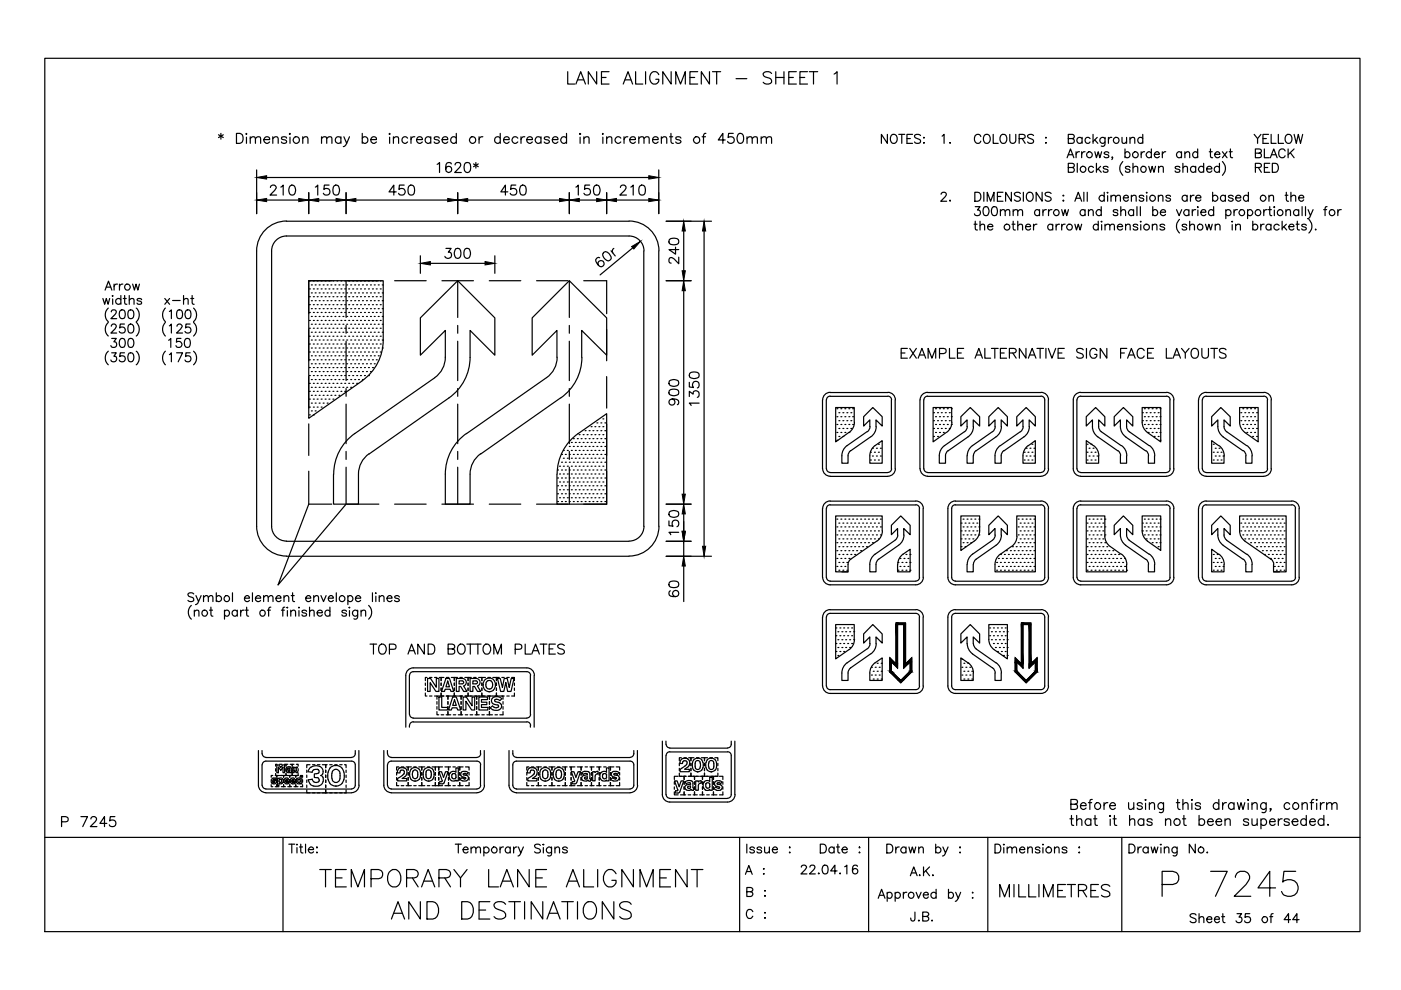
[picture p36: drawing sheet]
<svg xmlns="http://www.w3.org/2000/svg" width="297mm" height="210mm" viewBox="0 0 297 210" stroke-linecap="round" stroke-linejoin="round" font-family="sans-serif">
<g fill="none" stroke="#000" stroke-width=".25">
<path d="M9.5 12.4h278.8v185.1h-278.8zM120.4 15.2v2.6h1.4M122.1 17.8l1-2.6 1 2.6M122.5 16.9h1.3M126.5 15.2v2.6l-1.8-2.6v2.6M127.5 16.4h1M129.1 15.2h-1.6v2.6h1.6M132.1 17.8l1.1-2.6 .9 2.6M132.5 16.9h1.2M134.8 15.2v2.6h1.5M136.9 15.2v2.6M139.7 15.8a.98 .98 0 0 0-1.1-.6 .98 .98 0 0 0-.8 1 1.15 1.15 0 0 0 .2 1.3 1.15 1.15 0 0 0 1.3 .2l.4-.5v-.4h-.7"/>
<path d="M142.3 15.2v2.6l-1.8-2.6v2.6M143.3 17.8v-2.6l1 2.6 1-2.6v2.6M146.3 16.4h1M147.9 15.2h-1.6v2.6h1.6M150.4 15.2v2.6l-1.7-2.6v2.6M151.1 15.2h1.7M151.9 15.2v2.6M156.1 16.7h2.2M163.6 15.6a1.17 1.17 0 0 0-1.8 0 .68 .68 0 0 0 .5 .7l.8 .3a.65 .65 0 0 1 .5 .4 .65 .65 0 0 1-.3 .7 1.23 1.23 0 0 1-1.5-.3M164.5 16.4h1.7M164.5 15.2v2.6M166.2 15.2v2.6"/>
<path d="M167.2 16.4h1M168.8 15.2h-1.6v2.6h1.6M169.6 16.4h1M171.2 15.2h-1.6v2.6h1.6M171.6 15.2h1.8M172.5 15.2v2.6M176.8 15.7l.7-.5v2.6M46.3 28.6l1 .6M46.8 28.3v1.2M47.3 28.6l-1 .6M50.1 28.3h.8a1.15 1.15 0 0 1 .7 1 1.15 1.15 0 0 1-.7 1.1h-.8zM52.3 28.3v.2z"/>
<path d="M52.3 29.1v1.3M53.1 29.4l.5-.4 .4 .1 .2 1.3M53.1 29v1.4M54.2 29.4a.73 .73 0 0 1 1-.3l.1 1.3M54.4 36v9.3M55.9 29.6h1.3a.66 .66 0 0 0-1.1-.5 .66 .66 0 0 0 .2 1.2 .59 .59 0 0 0 .9-.2M56.5 37.6h81.1M57.3 39.8v-.1a.65 .65 0 0 1 1-.3l.3 .5-1.4 1.5h1.4M57.8 29.4l.5-.4 .6 .1 .1 1.3M57.8 29v1.4M59.5 39.7l.5-.5v2.2M60.8 29.3a.63 .63 0 0 0-1.1 0v.2l1 .3 .1 .3a.63 .63 0 0 1-1.1 0"/>
<path d="M61.5 28.3v.2l-.1-.1zM61.5 29.1v1.3M61.6 39.4a.62 .62 0 0 1 .9 .3 1.05 1.05 0 0 1-.6 1.7 1.27 1.27 0 0 1-.3-2zM64.2 29.4l.5-.4 .5 .1 .1 1.3M64.2 29v1.4M66.9 39.7l.5-.5v2.2M68.2 29.4a.73 .73 0 0 1 1-.3l.1 1.3M68.2 29v1.4M69.3 29.4a.73 .73 0 0 1 1-.3l.1 1.3M69.8 39.2h-1l-.1 1a.74 .74 0 0 1 1.1 0 .74 .74 0 0 1-.2 1.1 .74 .74 0 0 1-1-.3M70.9 39.4a.61 .61 0 0 1 1 .3 1.05 1.05 0 0 1-.7 1.7 .9 .9 0 0 1-.6-1.2zM72.3 29.3a.66 .66 0 0 0-1-.1 .66 .66 0 0 0 0 1 .66 .66 0 0 0 1-.1"/>
<path d="M72.3 29v1.4M72.9 29l.6 1.4 .6-1.4M73.5 30.4a.79 .79 0 0 1-.7 .7M76.8 29.3a.66 .66 0 0 1 1-.1 .66 .66 0 0 1 0 1 .66 .66 0 0 1-1-.1M76.8 28.3v2.1M78.6 29.6h1.2a.65 .65 0 0 0-.9-.5 .65 .65 0 0 0-.2 1 .63 .63 0 0 0 1.1 0M82.6 29.1v1.3M82.6 28.3l.1 .1-.1 .1zM83.4 29.4a.73 .73 0 0 1 1-.3l.1 1.3M83.4 29v1.4M85.7 39.2h-1l-.1 1a.74 .74 0 0 1 1.1-.1 .74 .74 0 0 1-.1 1.2 .74 .74 0 0 1-1.1-.3M86.4 29.3a.66 .66 0 0 0-1-.1 .66 .66 0 0 0 0 1 .66 .66 0 0 0 1-.1"/>
<path d="M86.8 39.4a.66 .66 0 0 1 1 .3 1.84 1.84 0 0 1-.2 1.6 .73 .73 0 0 1-1-.3 1.84 1.84 0 0 1 .2-1.6zM87.1 29v1.4M87.9 29a.65 .65 0 0 0-.8 .6M88.3 29.6h1.2a.66 .66 0 0 0-1-.5 .66 .66 0 0 0 .1 1.2 .63 .63 0 0 0 .9-.2M91.3 29.3a.66 .66 0 0 0-1-.1 .66 .66 0 0 0 0 1 .66 .66 0 0 0 1-.1M91.3 29v1.4M92.7 34.8l.5-.3v2.1M93.1 29.3a.64 .64 0 0 0-1.1 0l.1 .2 .8 .2 .2 .4a.64 .64 0 0 1-1.1 0M93.7 29.6h1.2a.65 .65 0 0 0-.9-.5 .65 .65 0 0 0-.2 1 .64 .64 0 0 0 1.1 0M95.7 34.8a.61 .61 0 0 0-.6-.3 .61 .61 0 0 0-.5 .3 1.56 1.56 0 0 0 .2 1.6 .64 .64 0 0 0 .9-.2 .64 .64 0 0 0-.4-.9 .64 .64 0 0 0-.8 .6M96.5 35l.1-.3 .3-.2h.4l.3 .2a.67 .67 0 0 1-.2 .9l-1 1h1.4M96.7 29.3a.66 .66 0 0 0-.9-.1 .66 .66 0 0 0 0 1 .66 .66 0 0 0 .9-.1"/>
<path d="M96.7 28.3v2.1M98.7 34.5a.73 .73 0 0 1 1 .3 1.45 1.45 0 0 1-.5 1.8h-.2a1.39 1.39 0 0 1-.3-2.1zM100.4 34.8l1 .5M100.9 34.5v1.1M101.4 34.8l-1 .5M101.6 29v1.4M102.4 29a.65 .65 0 0 0-.8 .6M106.1 29.3a.66 .66 0 0 0-1-.1 .66 .66 0 0 0 0 1 .66 .66 0 0 0 1-.1M106.1 28.3v2.1M106.8 29.6h1.2a.65 .65 0 0 0-.9-.5 .65 .65 0 0 0-.2 1 .64 .64 0 0 0 1.1 0M109.4 39.2h-1l-.1 1a.74 .74 0 0 1 1.1-.1 .74 .74 0 0 1-.1 1.2 .74 .74 0 0 1-1.1-.3M109.8 29.3a.68 .68 0 0 0-1-.1 .68 .68 0 0 0 0 1 .68 .68 0 0 0 1-.1"/>
<path d="M110.5 39.4a.66 .66 0 0 1 1 .3 1.84 1.84 0 0 1-.2 1.6 .69 .69 0 0 1-1-.3 1.66 1.66 0 0 1 .2-1.6zM110.5 29v1.4M111.3 29a.65 .65 0 0 0-.8 .6M111.7 29.6h1.2a.65 .65 0 0 0-.9-.5 .65 .65 0 0 0-.2 1 .64 .64 0 0 0 1.1 0M114.7 29.3a.68 .68 0 0 0-1-.1 .68 .68 0 0 0 0 1 .68 .68 0 0 0 1-.1M114.7 29v1.4M116.5 29.3a.63 .63 0 0 0-1.1 0l.1 .2 .9 .3 .1 .3a.63 .63 0 0 1-1.1 0M117.1 29.6h1.2a.47 .47 0 0 0-.4-.6 .68 .68 0 0 0-.8 .9 .68 .68 0 0 0 1.2 .2M120.1 29.3a.68 .68 0 0 0-1-.1 .68 .68 0 0 0 0 1 .68 .68 0 0 0 1-.1M120.1 28.3v2.1M122.1 39.7l.5-.5v2.2M123 29.1v1.3"/>
<path d="M123 28.3l.1 .1-.1 .1zM123.8 29.4a.73 .73 0 0 1 1-.3l.1 1.3M123.8 29v1.4M125 39.2h-1l-.1 1a.74 .74 0 0 1 1.1 0 .74 .74 0 0 1-.1 1.1 .74 .74 0 0 1-1.1-.3M126.1 39.4a.61 .61 0 0 1 1 .3 1.05 1.05 0 0 1-.7 1.7 .9 .9 0 0 1-.6-1.2zM127.8 28.3v.2zM127.8 29.1v1.3M128.6 29.4a.73 .73 0 0 1 1-.3l.1 1.3M128.6 29v1.4M131.5 39.8l.1-.3 .3-.3h.4l.3 .3a.72 .72 0 0 1-.2 .9l-1 1h1.4M131.6 29.3a.68 .68 0 0 0-1-.1 .68 .68 0 0 0 0 1 .68 .68 0 0 0 1-.1M132.3 29v1.4"/>
<path d="M133.1 29a.69 .69 0 0 0-.8 .6M133.5 29.6h1.2a.65 .65 0 0 0-.9-.5 .65 .65 0 0 0-.2 1 .64 .64 0 0 0 1.1 0M133.7 39.7l.6-.5v2.2M135.4 29.4a.73 .73 0 0 1 1.1-.3v1.3M135.4 29v1.4M135.7 39.4a.66 .66 0 0 1 1.1 .3 1.84 1.84 0 0 1-.3 1.6 .73 .73 0 0 1-1-.3 1.84 1.84 0 0 1 .2-1.6zM136.5 29.4a.73 .73 0 0 1 1.1-.3v1.3M138.4 29.6h1.1a.65 .65 0 0 0-.9-.5 .65 .65 0 0 0-.2 1 .63 .63 0 0 0 1.1 0M139.7 36v9.3M140.2 29.4l.5-.4 .5 .1 .2 1.3M140.2 29v1.4M142 29h.6"/>
<path d="M142.3 28.3v1.7v.3l.5 .1M144.4 29.3a.64 .64 0 0 0-1.1 0l.1 .2 .8 .3 .2 .3a.64 .64 0 0 1-1.1 0M148.9 29h.7M149.7 28.3l-.4 .1-.1 .3v1.7M153.8 29.7h-1.5l1-1.4v2.1M155.5 28.3h-1l-.1 .9a.75 .75 0 0 1 1.1-.1 .75 .75 0 0 1-.1 1.1 .75 .75 0 0 1-1.1-.2M156.6 28.4a.66 .66 0 0 1 1 .3 1.38 1.38 0 0 1-.5 1.7h-.2a1.34 1.34 0 0 1-.3-2zM158.4 29.4a.73 .73 0 0 1 1-.3l.1 1.3M158.4 29v1.4M159.5 29.4a.73 .73 0 0 1 1-.3l.1 1.3M161.4 29.4a.73 .73 0 0 1 1-.3l.1 1.3M161.4 29v1.4"/>
<path d="M162.5 29.4a.73 .73 0 0 1 1-.3l.1 1.3M188.1 28.5v1.9l-1.2-1.9v1.9M188.9 28.7a.71 .71 0 0 1 .9-.2 .71 .71 0 0 1 .4 .7 .85 .85 0 0 1-.2 .9 .85 .85 0 0 1-.9 .2l-.3-.6zM190.6 28.5h1.2M191.2 28.5v1.9M192.3 29.4h.7M193.5 28.5h-1.2v1.9h1.2M195.2 28.7a.73 .73 0 0 0-1.3 .3l.2 .2 .7 .3a.47 .47 0 0 1 .4 .6 .8 .8 0 0 1-1.3 0M195.8 29.2h.2zM195.8 30.3h.2zM199.7 28.9l.5-.4v1.9M201.4 30.3h.1z"/>
<path d="M208 29a.69 .69 0 0 0-.8-.5 .69 .69 0 0 0-.6 .7 .85 .85 0 0 0 .2 .9 .85 .85 0 0 0 .9 .2l.3-.4M208.7 28.7a.71 .71 0 0 1 .8-.2 .71 .71 0 0 1 .4 .7 .85 .85 0 0 1-.1 .9 .85 .85 0 0 1-1 .2l-.3-.6zM210.6 28.5v1.9h1M212.4 28.6a.91 .91 0 0 1 1.1 .3 .91 .91 0 0 1-.2 1.2 .69 .69 0 0 1-.8 .3 .69 .69 0 0 1-.5-.7v-.5zM214.1 28.5v1.3a.64 .64 0 0 0 .6 .6 .64 .64 0 0 0 .7-.6v-1.3M216.1 29.4l1-.1a.4 .4 0 0 0 .3-.4 .4 .4 0 0 0-.3-.3l-1-.1v1.9M216.7 29.4l.7 1M219.1 28.7a.73 .73 0 0 0-1.2 .3l.2 .2 .9 .4 .1 .5a.78 .78 0 0 1-1.2 0M221.7 29.2h.1zM221.7 30.3h.1zM226.2 33.4l.8-1.8 .7 1.8M226.5 32.8h.9"/>
<path d="M226.5 35.5l1.1-.1 .2-.2-.1-.4-.4-.2h-.8v1.9h.8a.51 .51 0 0 0 .5-.5 .51 .51 0 0 0-.5-.5M226.5 29.4l1.1-.1 .2-.3-.1-.3-.4-.2h-.8v1.9h.8a.51 .51 0 0 0 .5-.5 .51 .51 0 0 0-.5-.5M228.1 32.2v1.2M228.4 34.6v1.9M228.9 32.2a.65 .65 0 0 0-.8 .5M229.3 32.2v1.2M229.4 29.4a.61 .61 0 0 0-.9-.1 .61 .61 0 0 0 0 .9 .61 .61 0 0 0 .9-.1M229.4 29.1v1.3M230.1 32.2a.65 .65 0 0 0-.8 .5M231.1 29.4a.59 .59 0 0 0-.9-.1 .59 .59 0 0 0 0 .9 .59 .59 0 0 0 .9-.1M231.7 28.5v1.9M231.8 35.5a.59 .59 0 0 0-.8-.1 .59 .59 0 0 0 0 .9 .59 .59 0 0 0 .8-.1"/>
<path d="M232.1 32.2l.4 1.2 .3-1.2 .4 1.2 .4-1.2M232.1 29.7l.7 .7M232.5 34.6v1.9M232.6 29.1l-.9 .9M232.8 35.8l.7 .7M233.4 35.3l-.9 .9M234.3 29.1v1.5a.51 .51 0 0 1-.8 .3M234.3 29.4a.61 .61 0 0 0-.9-.1 .61 .61 0 0 0 0 .9 .61 .61 0 0 0 .9-.1M234.9 35.5a.62 .62 0 0 0-1 0l.1 .2 .8 .3 .1 .2a.57 .57 0 0 1-1 0M235 29.1v1.3M235.1 32.5a.57 .57 0 0 0-1 0l.3 .2 .6 .2 .1 .3a.62 .62 0 0 1-1 0M235.7 29.1a.58 .58 0 0 0-.7 .6"/>
<path d="M235.9 33.4h-.2h.2l-.2 .4M237.9 29.1l.1 1.2 .4 .1 .5-.4M238.1 34.2a1.98 1.98 0 0 0 0 3M238.5 32.5a.59 .59 0 0 1 .9-.1 .59 .59 0 0 1 0 .9 .59 .59 0 0 1-.9-.1M238.5 31.6v1.8M238.9 29.1v1.3M239.6 35.5a.57 .57 0 0 0-1 0l.1 .2 .8 .3 .1 .2a.53 .53 0 0 1-.5 .4 .53 .53 0 0 1-.5-.4M239.6 29.5l.4-.4 .5 .1 .1 1.2M239.6 29.1v1.3M240.2 35.6l.3-.3a.44 .44 0 0 1 .7 .3v.9M240.2 34.6v1.9M241.9 32.2v1.2"/>
<path d="M242.3 29.4a.59 .59 0 0 0-.9-.1 .59 .59 0 0 0 0 .9 .59 .59 0 0 0 .9-.1M242.3 28.5v1.9M242.7 32.2a.65 .65 0 0 0-.8 .5M243.6 35.3l.3 1.2 .4-1.2 .4 1.2 .3-1.2M244.1 32.5a.61 .61 0 0 0-.9-.1 .61 .61 0 0 0 0 .9 .61 .61 0 0 0 .9-.1M244.1 31.6v1.8M244.7 32.7h1.1a.55 .55 0 0 0-.6-.6 .55 .55 0 0 0-.5 .8 .57 .57 0 0 0 .5 .5 .57 .57 0 0 0 .6-.2M245.6 35.6l.3-.3a.44 .44 0 0 1 .7 .3v.9M245.6 35.3v1.2M246.4 32.2v1.2M247.2 32.2l-.5 .1-.3 .4M250.2 35.5a.62 .62 0 0 0-1.1 0l.1 .2 .9 .3 .1 .2a.57 .57 0 0 1-1.1 0"/>
<path d="M250.5 32.5a.59 .59 0 0 0-.9-.1 .59 .59 0 0 0 0 .9 .59 .59 0 0 0 .9-.1M250.5 32.2v1.2M250.8 35.6l.4-.3h.5l.1 1.2M250.8 34.6v1.9M251.2 32.6l.5-.4 .5 .1v1.1M251.2 32.2v1.2M253.5 35.5a.61 .61 0 0 0-.9-.1 .61 .61 0 0 0 0 .9 .61 .61 0 0 0 .9-.1M253.5 35.3v1.2M253.9 32.5a.59 .59 0 0 0-.8-.1 .59 .59 0 0 0 0 .9 .59 .59 0 0 0 .8-.1M253.9 31.6v1.8M255.2 35.5a.61 .61 0 0 0-.9-.1 .61 .61 0 0 0 0 .9 .61 .61 0 0 0 .9-.1M255.2 34.6v1.9"/>
<path d="M255.8 35.8h1.1a.58 .58 0 0 0-.8-.5 .58 .58 0 0 0-.2 .9 .57 .57 0 0 0 1 0M256.4 32.2h.6M256.6 31.6v1.5l.1 .3h.4M257.5 32.7h1.1a.58 .58 0 0 0-.8-.5 .58 .58 0 0 0-.1 1 .57 .57 0 0 0 .9 0M258.5 35.5a.61 .61 0 0 0-.9-.1 .61 .61 0 0 0 0 .9 .61 .61 0 0 0 .9-.1M258.5 34.6v1.9M259.2 34.2a1.98 1.98 0 0 1 0 3M259.2 32.2l1 1.2M260.2 32.2l-1 1.2M260.6 32.2h.7M260.9 31.6v1.5l.1 .3h.3M265.9 28.5l.7 .9v1"/>
<path d="M266.2 35.5l1.1-.1 .1-.2-.1-.4-.3-.2h-.8v1.9M266.2 32.5l1.1-.1 .1-.3-.1-.3-.3-.2h-.8v1.8h.8l.3-.1 .1-.5-.4-.3M266.8 35.5l.6 1M267.3 28.5l-.7 .9M267.8 29.4h.7M268.1 31.6v1.8h1M268.1 35.5h.7M269 28.5h-1.2v1.9h1.2M269.2 34.6h-1.1v1.9h1.1M269.3 33.4l.8-1.8 .7 1.8M269.5 28.5v1.9h1.1M269.6 32.8h.9"/>
<path d="M269.8 34.6h.6a1.02 1.02 0 0 1 .7 1 1.02 1.02 0 0 1-.7 .9h-.6zM271 28.5v1.9h1.1M272.5 32a.77 .77 0 0 0-1.1-.3 .77 .77 0 0 0-.3 1 .7 .7 0 0 0 .6 .7 .7 .7 0 0 0 .8-.4M272.6 28.7a.71 .71 0 0 1 .8-.2 .71 .71 0 0 1 .5 .7v.5a.72 .72 0 0 1-.7 .7 .72 .72 0 0 1-.7-.7zM273.1 31.6v1.8M273.6 32.4l.8 1M274.4 28.5l.4 1.9 .5-1.9 .4 1.9 .5-1.9M274.4 31.6l-1.3 1.2M56.5 42.4h6.8M60.7 46.9h72.7M60.7 46.9a6.3 6.3 0 0 0-6.3 6.3v58.4a6.3 6.3 0 0 0 6.3 6.3M65.5 40.9v4.4"/>
<path d="M65.6 59.6h.1M66.4 59.6h.1M67.2 59.6h.1M67.6 42.4h3.7M68.1 59.6h.1M68.9 59.6h.1M69.7 59.6h.1M70.3 59.5h-4.8v7M70.6 59.6h.1M71.4 59.6h.1M72.3 59.6h.1M73.1 59.6h.1"/>
<path d="M73.4 40.9v4.4M73.4 59.5v7.8M73.6 59.5h6.7M73.9 59.6h.1M74.8 59.6h.1M75.5 42.4h19.4M75.6 59.6h.1M76.4 59.6h.1M77.3 59.6h.1M78.1 59.6h.1M79 59.6h.1M79.8 59.6h.1"/>
<path d="M80.6 59.6h.1M83.7 59.5h6.7M84 40.7h-1.5l1-1.5v2.2M89.1 54.2v3.8M91.2 55.8h11.6M93.7 59.5h6.7M94.5 52.7h1.1l-.5 .8a.7 .7 0 0 1 .5 1.1 .7 .7 0 0 1-1.3-.2M96.6 52.7a.71 .71 0 0 1 1 .4 1.38 1.38 0 0 1-.5 1.7h-.1a1.15 1.15 0 0 1-.6-1.7zM97 40.9v4.4M97 59.5v7.8M98.7 52.7a.66 .66 0 0 1 .9 .4 1.08 1.08 0 0 1-.7 1.7 1.38 1.38 0 0 1-.2-2.1zM99.2 42.4h19.4"/>
<path d="M103.7 59.5h6.7M104.9 54.2v3.8M107.7 40.7h-1.5l1-1.5v2.2M113.8 59.5h6.6M120.7 40.9v4.4M120.7 59.5v7.8M122.8 42.4h3.7M123.8 59.5h4.8v7M127.1 54.7a.59 .59 0 0 0-.6 .1 .59 .59 0 0 0-.2 .6 1.23 1.23 0 0 0 1.5 1 .65 .65 0 0 0 .2-.9 .65 .65 0 0 0-.9-.1 .65 .65 0 0 0-.2 .9M128.1 53.5a1.15 1.15 0 0 1 1.5 .9 .64 .64 0 0 1-.2 .7 .64 .64 0 0 1-.8 .1 1.07 1.07 0 0 1-.5-1.7zM128.6 40.9v4.4M129.6 53.2l.8 1.1"/>
<path d="M130.1 52.7a.69 .69 0 0 0-.2 .9M130.7 42.4h6.9M133.4 46.9a6.3 6.3 0 0 1 6.3 6.3M134.2 52.5l-7 5.8M136.5 53.2v58.4M136.5 53.2a3.2 3.2 0 0 0-3.1-3.2h-72.7a3.2 3.2 0 0 0-3.1 3.2v58.4a3.2 3.2 0 0 0 3.1 3.1M139.7 53.2v58.4M141.2 46.9h9.6M141.2 59.5h5.3M141.9 50.8a1.65 1.65 0 0 1 1.9 0 .73 .73 0 0 1-.3 1 1.84 1.84 0 0 1-1.6-.2zM143.2 52.4v1.5l-1.4-1h2.1M143.9 54.5v1.4l-1-1a.72 .72 0 0 0-.9-.2l-.2 .7 .2 .3 .3 .1"/>
<path d="M145 49v8.4M149.3 49v66.8M199.5 41.2l.4-.4 .6 .1a.6 .6 0 0 1-.1 .8l-1 1h1.3M201.4 42.5h.1l-.1 .2zM206.5 47.5h.7M206.7 40.8h.6a1.02 1.02 0 0 1 .7 .9 1.02 1.02 0 0 1-.7 1h-.6zM206.8 43.8h1l-.6 .7a.64 .64 0 0 1 .7 .6 .64 .64 0 0 1-.6 .7 .64 .64 0 0 1-.7-.5M206.8 46.9v1.5l.1 .3 .3 .1M207.8 47.9l.4-.4 .5 .1 .1 1.2M207.8 46.9v1.9M208.6 40.8v1.9M208.7 43.9a.59 .59 0 0 1 .9 .3 .97 .97 0 0 1-.6 1.5 1.03 1.03 0 0 1-.5-1.5z"/>
<path d="M209.3 42.7v-1.9l.7 1.9 .7-1.9v1.9M209.4 48h1.1a.6 .6 0 0 0-.8-.3 .6 .6 0 0 0-.3 .8 .6 .6 0 0 0 .9 .2l.2-.2M210.5 43.9a.61 .61 0 0 1 .9 .3 .96 .96 0 0 1-.7 1.5 1.19 1.19 0 0 1-.2-1.8zM211.5 41.7h.7M212.1 44.8l.5-.3h.4l.1 1.2M212.1 44.5v1.2M212.7 40.8h-1.2v1.9h1.2M213.1 44.8l.4-.3h.5l.1 1.2M214.4 40.8v1.9l-1.2-1.9v1.9M214.6 47.5h.6M214.8 44.8l.5-.3h.4l.1 1.2M214.8 46.9v1.5l.1 .3 .4 .1"/>
<path d="M214.8 44.5v1.2M215.8 44.8l.5-.3h.4l.1 1.2M215.8 47.9l.3-.3a.44 .44 0 0 1 .7 .3v.9M215.8 46.9v1.9M216.3 41a.74 .74 0 0 0-1.2 .2l.2 .3 .9 .3a.46 .46 0 0 1 0 .7 .8 .8 0 0 1-1.1-.1M217 40.8v1.9M217.4 48h1.1a.57 .57 0 0 0-.8-.4 .57 .57 0 0 0-.2 .9 .57 .57 0 0 0 1 0M217.8 41a.71 .71 0 0 1 .8-.2 .71 .71 0 0 1 .4 .7v.5a.72 .72 0 0 1-.7 .7 .72 .72 0 0 1-.7-.7zM219.1 47.5v1.3M219.9 47.5a.64 .64 0 0 0-.8 .5M220.4 44.7a.59 .59 0 0 0-.9 0 .59 .59 0 0 0 0 .8 .59 .59 0 0 0 .9 0M220.4 44.5v1.2"/>
<path d="M221 40.8v1.9l-1.3-1.9v1.9M221.1 44.5v1.2M221.8 44.4a.63 .63 0 0 0-.7 .6M222.3 44.5v1.2M222.9 41a.73 .73 0 0 0-1.3 .2l.2 .3 .8 .3 .3 .6a.8 .8 0 0 1-1.3 0M223 44.4a.58 .58 0 0 0-.7 .6M223.2 47.8a.59 .59 0 0 0-.9-.1 .59 .59 0 0 0 0 .9 .59 .59 0 0 0 .9-.1M223.2 47.5v1.3M223.9 47.5v1.3M224.6 47.5a.64 .64 0 0 0-.7 .5M225.1 44.5l.3 1.2 .4-1.2 .4 1.2 .3-1.2M225.1 47.5v1.3"/>
<path d="M225.4 41.5h.2zM225.4 42.5h.2l-.2 .2zM225.8 47.5a.59 .59 0 0 0-.7 .5M227.9 42.7l.7-1.9 .7 1.9M227.9 47.5l.3 1.3 .4-1.3 .4 1.3 .3-1.3M228.1 42h1M229.8 40.8v1.9M230.1 44.7a.59 .59 0 0 0-.9 0 .59 .59 0 0 0 0 .8 .59 .59 0 0 0 .9 0M230.1 44.5v1.2M230.5 40.8v1.9M230.8 44.8l.4-.3h.5l.1 1.2M230.8 44.5v1.2"/>
<path d="M232.8 47.8a.59 .59 0 0 0-.8-.1 .59 .59 0 0 0 0 .9 .59 .59 0 0 0 .8-.1M232.8 46.9v1.9M233.5 44.7a.61 .61 0 0 0-.9 0 .61 .61 0 0 0 0 .9 .61 .61 0 0 0 .9-.1M233.5 43.8v1.9M233.6 47.6v1.2M233.6 46.9v.2zM234.1 41.7a.61 .61 0 0 0-.9-.1 .61 .61 0 0 0 0 .9 .61 .61 0 0 0 .9-.1M234.1 40.8v1.9M234.3 47.9l.3-.3a.44 .44 0 0 1 .7 .3v.9M234.3 47.5v1.3M234.8 41.5v1.2M234.8 40.8v.1z"/>
<path d="M235.3 47.9l.4-.4 .5 .1 .1 1.2M235.6 41.7a.63 .63 0 0 1 .8-.2l.1 1.2M235.6 41.4v1.3M236.5 41.7l.5-.3 .5 .1v1.2M236.9 48h1.1a.6 .6 0 0 0-.6-.4 .6 .6 0 0 0-.6 .6 .6 .6 0 0 0 .6 .6l.6-.3M237 44.7a.53 .53 0 0 0-.5-.3 .53 .53 0 0 0-.5 .3l.3 .3 .4 .1a.33 .33 0 0 1 .2 .5 .63 .63 0 0 1-.9-.1M237.6 44.8l.5-.3h.4l.1 1.2M237.6 43.8v1.9M238.2 42h1v-.3a.58 .58 0 0 0-.8-.1 .58 .58 0 0 0 0 .9 .58 .58 0 0 0 .8-.1M238.6 47.9l.5-.4 .4 .1 .1 1.2M238.6 47.5v1.3M239.9 41.7l.3-.2a.44 .44 0 0 1 .7 .2v1"/>
<path d="M239.9 41.4v1.3M240.3 44.7a.61 .61 0 0 0-.9 0 .61 .61 0 0 0 0 .9 .61 .61 0 0 0 .9-.1M240.3 44.5v1.2M241.1 43.8v1.9M241.2 47.8a.57 .57 0 0 0-.9 0v.2l.8 .3 .1 .2a.57 .57 0 0 1-.9 0M241.8 43.8v1.9M241.9 47.6v1.2M241.9 46.9v.2zM242.5 41.7a.57 .57 0 0 0-1 0l.3 .3 .6 .1 .1 .3a.53 .53 0 0 1-.5 .3 .53 .53 0 0 1-.5-.3M243.1 40.8v.1zM243.1 41.5v1.2M244.3 47.9l.4-.4 .5 .1 .1 1.2"/>
<path d="M244.3 47.5v1.3M244.4 44.7a.59 .59 0 0 1 .9 0 .59 .59 0 0 1 0 .8 .59 .59 0 0 1-.9 0M244.4 43.8v1.9M245.6 41.7l.4-.3 .5 .1 .1 1.2M245.6 41.4v1.3M246 45h1.1a.6 .6 0 0 0-.8-.5 .6 .6 0 0 0-.2 1 .62 .62 0 0 0 1 0M246.9 47.8a.62 .62 0 0 0-1 0l.1 .2 .8 .3 .1 .2a.62 .62 0 0 1-1 0M248.2 41.7a.57 .57 0 0 0-1 0l.3 .3 .6 .1 .1 .3a.53 .53 0 0 1-.5 .3 .53 .53 0 0 1-.5-.3M249.4 44.5l.6 1.2 .5-1.2M250.1 46.5a1.93 1.93 0 0 0 0 2.9M251.6 47.8a.57 .57 0 0 0-1 0l.1 .2 .8 .3 .1 .2a.57 .57 0 0 1-1 0M251.7 41.7a.59 .59 0 0 0-.9-.1 .59 .59 0 0 0 0 .9 .59 .59 0 0 0 .9-.1"/>
<path d="M251.7 41.4v1.3M252.1 44.7a.61 .61 0 0 0-.9 0 .61 .61 0 0 0 0 .9 .61 .61 0 0 0 .9-.1M252.1 44.5v1.2M252.2 47.9l.3-.3a.44 .44 0 0 1 .8 .3v.9M252.2 46.9v1.9M252.4 41.4v1.3M252.8 44.5v1.2M253.2 41.4a.64 .64 0 0 0-.8 .6M253.5 42h1.1a.6 .6 0 0 0-.9-.5 .6 .6 0 0 0 .1 1 .54 .54 0 0 0 .8-.1M253.5 44.4a.58 .58 0 0 0-.7 .6M253.9 43.9h.2l-.1 .1zM254 44.5v1.2"/>
<path d="M254.6 45h1.1a.55 .55 0 0 0-.7-.6 .55 .55 0 0 0-.4 .8 .57 .57 0 0 0 .4 .5 .57 .57 0 0 0 .7-.2M255.6 47.5l.4 1.3 .3-1.3 .4 1.3 .3-1.3M257.1 41.7a.61 .61 0 0 1 .9-.1 .61 .61 0 0 1 0 .9 .61 .61 0 0 1-.9-.1M257.1 40.8v1.9M257.3 44.7a.61 .61 0 0 0-.9 0 .61 .61 0 0 0 0 .9 .61 .61 0 0 0 .9-.1M257.3 43.8v1.9M257.7 47.9a.63 .63 0 0 1 .8-.3l.2 1.2M257.7 47.5v1.3M259.8 41.7a.59 .59 0 0 0-.9-.1 .59 .59 0 0 0 0 .9 .59 .59 0 0 0 .9-.1M259.8 41.4v1.3M259.9 44.7a.61 .61 0 0 1 .9 0 .61 .61 0 0 1 0 .9 .61 .61 0 0 1-.9-.1M259.9 44.5v1.9"/>
<path d="M261.3 47.6v1.2M261.3 46.9v.2zM261.5 41.7a.62 .62 0 0 0-1.1 0l1.1 .6a.54 .54 0 0 1-.5 .4 .54 .54 0 0 1-.6-.3M261.6 44.5v1.2M262 42h1.1a.59 .59 0 0 0-1-.5 .59 .59 0 0 0 .2 1 .5 .5 0 0 0 .8-.1M262 47.9l.3-.3a.44 .44 0 0 1 .7 .3v.9M262 47.5v1.3M262.4 44.4a.58 .58 0 0 0-.8 .6M264.5 44.7a.61 .61 0 0 1 .9 0 .61 .61 0 0 1 0 .9 .61 .61 0 0 1-.9-.1M264.5 44.5v1.9M264.7 41.7a.59 .59 0 0 0-.9-.1 .59 .59 0 0 0 0 .9 .59 .59 0 0 0 .9-.1M264.7 40.8v1.9"/>
<path d="M265.6 47.8a.59 .59 0 0 1 .9-.1 .59 .59 0 0 1 0 .9 .59 .59 0 0 1-.9-.1M265.6 46.9v1.9M267.3 47.5v1.3M267.9 44.5v1.2M268 47.5a.59 .59 0 0 0-.7 .5M268.7 44.4a.58 .58 0 0 0-.8 .6M268.9 44.5h.7M269 41.7l.5-.3 .4 .1 .1 1.2M269 41.4v1.3M269.2 43.8v1.5l.1 .3 .3 .1M269.5 47.8a.59 .59 0 0 0-.9-.1 .59 .59 0 0 0 0 .9 .59 .59 0 0 0 .9-.1M269.5 47.5v1.3"/>
<path d="M270.2 43.8v.2zM270.2 44.5v1.2M271.2 47.8a.61 .61 0 0 0-.9-.1 .61 .61 0 0 0 0 .9 .61 .61 0 0 0 .9-.1M271.8 46.9v1.9M272.2 48l.6 .8M272.5 41.4h.6M272.6 44.8l.5-.3h.4l.1 1.2M272.6 44.5v1.2M272.7 40.8v1.5l.1 .2 .4 .2M272.7 47.5l-.9 .9M273.3 48h1a.57 .57 0 0 0-.8-.4 .57 .57 0 0 0-.1 .9 .57 .57 0 0 0 .9 0M273.7 41.7l.3-.2a.44 .44 0 0 1 .7 .2v1"/>
<path d="M273.7 40.8v1.9M274.8 47.5h.6M275.1 46.9v1.5v.3l.4 .1M275.4 42h1v-.3a.58 .58 0 0 0-.9-.1 .58 .58 0 0 0 0 .9 .58 .58 0 0 0 .9-.1M275.4 44.7a.61 .61 0 0 0-1 0 .61 .61 0 0 0 0 .9 .61 .61 0 0 0 1-.1M275.4 44.5v1.2M276.1 43.8v1.9M276.8 43.8v1.9M277 47.8a.57 .57 0 0 0-1 0l.1 .2 .8 .3 .1 .2a.57 .57 0 0 1-1 0M277.3 44.5l.5 1.2 .6-1.2M277.5 46.5a1.93 1.93 0 0 1 0 2.9M277.8 45.7l-.3 .6-.3 .1"/>
<path d="M278.9 48.6v.2zM280.6 44.5h.7M281.4 43.8l-.4 .1-.1 .3v1.5M283.6 44.5v1.2M284.4 44.4a.58 .58 0 0 0-.8 .6M21.8 63.3l.4 1.2 .3-1.2 .4 1.2 .4-1.2M22.3 61.5l.7-1.9 .7 1.9M22.5 60.9h1M23 65.3a1.93 1.93 0 0 0 0 2.9M23 68.4a1.93 1.93 0 0 0 0 2.8M23 74.5a1.93 1.93 0 0 0 0 2.8M23.6 66.1l.3-.4 .7 .2a.61 .61 0 0 1-.2 .8l-.9 .9h1.2"/>
<path d="M23.6 69.2l.3-.5h.4l.3 .2a.61 .61 0 0 1-.2 .8l-.9 .9h1.2M23.7 71.8h1l-.6 .7a.63 .63 0 0 1 .5 1 .63 .63 0 0 1-1.1-.2M23.7 74.8h1l-.6 .7a.62 .62 0 0 1 .5 1 .62 .62 0 0 1-1.1-.2M23.9 62.7v.1zM23.9 63.4v1.1M24.2 60.2v1.3M24.9 60.2a.58 .58 0 0 0-.7 .6M25.3 60.2v1.3M25.6 65.8a.63 .63 0 0 1 .9 .2 1.64 1.64 0 0 1-.2 1.5 .67 .67 0 0 1-.9-.3 1.5 1.5 0 0 1 .2-1.4zM25.6 71.8a.61 .61 0 0 1 .9 .3 .96 .96 0 0 1-.7 1.6 1.19 1.19 0 0 1-.2-1.9zM25.6 63.5a.61 .61 0 0 0-.9-.1 .61 .61 0 0 0 0 1 .61 .61 0 0 0 .9-.1M25.6 62.7v1.8"/>
<path d="M26 60.2a.63 .63 0 0 0-.7 .6M26.1 63.3h.7M26.4 68.7h-.9l-.1 .9a.67 .67 0 0 1 1-.1 .67 .67 0 0 1-.1 1 .67 .67 0 0 1-1-.2M26.4 74.8h-.9l-.1 .8a.67 .67 0 0 1 1 0 .67 .67 0 0 1-.1 1 .67 .67 0 0 1-1-.3M26.4 62.7v1.5l.1 .2 .4 .1M27.4 65.8a.67 .67 0 0 1 .9 .2 1.21 1.21 0 0 1-.5 1.6l-.4-.1a1.51 1.51 0 0 1 0-1.7zM27.4 68.8a.59 .59 0 0 1 .9 .3 1.21 1.21 0 0 1-.5 1.5l-.4-.1a1.51 1.51 0 0 1 0-1.7zM27.4 71.8a.64 .64 0 0 1 .9 .3 .96 .96 0 0 1-.6 1.6 1.03 1.03 0 0 1-.5-1.6zM27.4 74.9a.64 .64 0 0 1 .9 .3 .96 .96 0 0 1-.6 1.5 1.03 1.03 0 0 1-.5-1.5zM27.4 63.6l.3-.2a.44 .44 0 0 1 .7 .2v.9M27.4 62.7v1.8M28.1 60.2l.4 1.3 .3-1.3 .4 1.3 .4-1.3"/>
<path d="M28.9 65.3a1.93 1.93 0 0 1 0 2.9M28.9 68.4a1.93 1.93 0 0 1 0 2.8M28.9 74.5a1.93 1.93 0 0 1 0 2.8M30 63.5a.57 .57 0 0 0-.9 0l.2 .3 .5 .1 .2 .4a.57 .57 0 0 1-.9 0M34.9 63.3l1.1 1.2M35.1 65.3a2.03 2.03 0 0 0 0 2.9M35.1 68.4a2.03 2.03 0 0 0 0 2.8M35.1 74.5a2.02 2.02 0 0 0 0 2.8M35.7 72.1l.5-.3v1.9M35.9 66l.4-.3v1.9M35.9 69.1l.4-.4v1.9M35.9 75.2l.4-.4v1.9"/>
<path d="M36 63.3l-1.1 1.2M36.6 63.7h1.6M37.4 74.8h1.3l-.9 1.9M37.5 69.2v-.1a.56 .56 0 0 1 .9-.3l.2 .5-1.2 1.3h1.3M37.7 65.8a.67 .67 0 0 1 .9 .2 1.21 1.21 0 0 1-.4 1.6l-.5-.1a1.51 1.51 0 0 1 0-1.7zM38.4 71.8h-.9l-.1 .8a.67 .67 0 0 1 1-.1 .67 .67 0 0 1-.1 1 .67 .67 0 0 1-1-.2M38.9 63.6a.63 .63 0 0 1 .9-.2l.1 1.1M38.9 62.7v1.8M39.4 71.8a.61 .61 0 0 1 .9 .3 .96 .96 0 0 1-.7 1.6 1.19 1.19 0 0 1-.2-1.9zM39.5 65.8a.61 .61 0 0 1 .9 .2 1.26 1.26 0 0 1-.4 1.6h-.2a1.15 1.15 0 0 1-.3-1.8zM40.3 68.7h-.9l-.1 .9a.66 .66 0 0 1 1 0 .66 .66 0 0 1-.1 1 .66 .66 0 0 1-1-.3M40.3 74.8h-.9l-.1 .8a.67 .67 0 0 1 1 0 .67 .67 0 0 1-.1 1 .67 .67 0 0 1-1-.3"/>
<path d="M40.4 63.3h.7M40.7 62.7v1.5l.1 .2 .4 .1M41 65.3a1.93 1.93 0 0 1 0 2.9M41 68.4a1.93 1.93 0 0 1 0 2.8M41 74.5a1.93 1.93 0 0 1 0 2.8M65.5 69.8v6.7M65.5 79.8v6.7M65.6 69.6h.1M65.6 67.9h.1M65.6 66.3h.1M65.6 64.6h.1M65.6 62.9h.1"/>
<path d="M65.6 61.3h.1M65.6 79.6h.1M65.6 77.9h.1M65.6 76.3h.1M65.6 74.6h.1M65.6 72.9h.1M65.6 71.3h.1M66 70.4h.1M66 68.7h.1M66 67.1h.1M66 65.4h.1M66 63.8h.1"/>
<path d="M66 62.1h.1M66 60.4h.1M66 78.8h.1M66 77.1h.1M66 75.4h.1M66 73.8h.1M66 72.1h.1M66.4 69.6h.1M66.4 67.9h.1M66.4 66.3h.1M66.4 64.6h.1M66.4 62.9h.1"/>
<path d="M66.4 61.3h.1M66.4 79.6h.1M66.4 77.9h.1M66.4 76.3h.1M66.4 74.6h.1M66.4 72.9h.1M66.4 71.3h.1M66.8 70.4h.1M66.8 68.7h.1M66.8 67.1h.1M66.8 65.4h.1M66.8 63.8h.1"/>
<path d="M66.8 62.1h.1M66.8 60.4h.1M66.8 78.8h.1M66.8 77.1h.1M66.8 75.4h.1M66.8 73.8h.1M66.8 72.1h.1M67.2 69.6h.1M67.2 67.9h.1M67.2 66.3h.1M67.2 64.6h.1M67.2 62.9h.1"/>
<path d="M67.2 61.3h.1M67.2 79.6h.1M67.2 77.9h.1M67.2 76.3h.1M67.2 74.6h.1M67.2 72.9h.1M67.2 71.3h.1M67.7 70.4h.1M67.7 68.7h.1M67.7 67.1h.1M67.7 65.4h.1M67.7 63.8h.1"/>
<path d="M67.7 62.1h.1M67.7 60.4h.1M67.7 78.8h.1M67.7 77.1h.1M67.7 75.4h.1M67.7 73.8h.1M67.7 72.1h.1M68.1 69.6h.1M68.1 67.9h.1M68.1 66.3h.1M68.1 64.6h.1M68.1 62.9h.1"/>
<path d="M68.1 61.3h.1M68.1 79.6h.1M68.1 77.9h.1M68.1 76.3h.1M68.1 74.6h.1M68.1 72.9h.1M68.1 71.3h.1M68.5 70.4h.1M68.5 68.7h.1M68.5 67.1h.1M68.5 65.4h.1M68.5 63.8h.1"/>
<path d="M68.5 62.1h.1M68.5 60.4h.1M68.5 78.8h.1M68.5 77.1h.1M68.5 75.4h.1M68.5 73.8h.1M68.5 72.1h.1M68.9 69.6h.1M68.9 67.9h.1M68.9 66.3h.1M68.9 64.6h.1M68.9 62.9h.1"/>
<path d="M68.9 61.3h.1M68.9 79.6h.1M68.9 77.9h.1M68.9 76.3h.1M68.9 74.6h.1M68.9 72.9h.1M68.9 71.3h.1M69.4 70.4h.1M69.4 68.7h.1M69.4 67.1h.1M69.4 65.4h.1M69.4 63.8h.1"/>
<path d="M69.4 62.1h.1M69.4 60.4h.1M69.4 78.8h.1M69.4 77.1h.1M69.4 75.4h.1M69.4 73.8h.1M69.4 72.1h.1M69.7 69.6h.1M69.7 67.9h.1M69.7 66.3h.1M69.7 64.6h.1M69.7 62.9h.1"/>
<path d="M69.7 61.3h.1M69.7 79.6h.1M69.7 77.9h.1M69.7 76.3h.1M69.7 74.6h.1M69.7 72.9h.1M69.7 71.3h.1M70.2 70.4h.1M70.2 68.7h.1M70.2 67.1h.1M70.2 65.4h.1M70.2 63.8h.1"/>
<path d="M70.2 62.1h.1M70.2 60.4h.1M70.2 78.8h.1M70.2 77.1h.1M70.2 75.4h.1M70.2 73.8h.1M70.2 72.1h.1M70.6 69.6h.1M70.6 67.9h.1M70.6 66.3h.1M70.6 64.6h.1M70.6 62.9h.1"/>
<path d="M70.6 61.3h.1M70.6 79.6h.1M70.6 77.9h.1M70.6 76.3h.1M70.6 74.6h.1M70.6 72.9h.1M70.6 71.3h.1M71 70.4h.1M71 68.7h.1M71 67.1h.1M71 65.4h.1M71 63.8h.1"/>
<path d="M71 62.1h.1M71 60.4h.1M71 78.8h.1M71 77.1h.1M71 75.4h.1M71 73.8h.1M71 72.1h.1M71.4 69.6h.1M71.4 67.9h.1M71.4 66.3h.1M71.4 64.6h.1M71.4 62.9h.1"/>
<path d="M71.4 61.3h.1M71.4 79.6h.1M71.4 77.9h.1M71.4 76.3h.1M71.4 74.6h.1M71.4 72.9h.1M71.4 71.3h.1M71.9 70.4h.1M71.9 68.7h.1M71.9 67.1h.1M71.9 65.4h.1M71.9 63.8h.1"/>
<path d="M71.9 62.1h.1M71.9 60.4h.1M71.9 78.8h.1M71.9 77.1h.1M71.9 75.4h.1M71.9 73.8h.1M71.9 72.1h.1M72.3 69.6h.1M72.3 67.9h.1M72.3 66.3h.1M72.3 64.6h.1M72.3 62.9h.1"/>
<path d="M72.3 61.3h.1M72.3 79.6h.1M72.3 77.9h.1M72.3 76.3h.1M72.3 74.6h.1M72.3 72.9h.1M72.3 71.3h.1M72.7 70.4h.1M72.7 68.7h.1M72.7 67.1h.1M72.7 65.4h.1M72.7 63.8h.1"/>
<path d="M72.7 62.1h.1M72.7 60.4h.1M72.7 78.8h.1M72.7 77.1h.1M72.7 75.4h.1M72.7 73.8h.1M72.7 72.1h.1M73.1 69.6h.1M73.1 67.9h.1M73.1 66.3h.1M73.1 64.6h.1M73.1 62.9h.1"/>
<path d="M73.1 61.3h.1M73.1 79.6h.1M73.1 77.9h.1M73.1 76.3h.1M73.1 74.6h.1M73.1 72.9h.1M73.1 71.3h.1M73.4 69v1.7M73.4 72.3v8.4M73.5 68.7h.1M73.5 67.1h.1M73.5 65.4h.1"/>
<path d="M73.5 63.8h.1M73.5 62.1h.1M73.5 60.4h.1M73.5 78.8h.1M73.5 77.1h.1M73.5 75.4h.1M73.5 73.8h.1M73.5 72.1h.1M73.5 70.4h.1M73.9 69.6h.1M73.9 67.9h.1M73.9 66.3h.1"/>
<path d="M73.9 64.6h.1M73.9 62.9h.1M73.9 61.3h.1M73.9 79.6h.1M73.9 77.9h.1M73.9 76.3h.1M73.9 74.6h.1M73.9 72.9h.1M73.9 71.3h.1M74.4 68.7h.1M74.4 67.1h.1M74.4 65.4h.1"/>
<path d="M74.4 63.8h.1M74.4 62.1h.1M74.4 60.4h.1M74.4 78.8h.1M74.4 77.1h.1M74.4 75.4h.1M74.4 73.8h.1M74.4 72.1h.1M74.4 70.4h.1M74.8 69.6h.1M74.8 67.9h.1M74.8 66.3h.1"/>
<path d="M74.8 64.6h.1M74.8 62.9h.1M74.8 61.3h.1M74.8 79.6h.1M74.8 77.9h.1M74.8 76.3h.1M74.8 74.6h.1M74.8 72.9h.1M74.8 71.3h.1M75.2 68.7h.1M75.2 67.1h.1M75.2 65.4h.1"/>
<path d="M75.2 63.8h.1M75.2 62.1h.1M75.2 60.4h.1M75.2 78.8h.1M75.2 77.1h.1M75.2 75.4h.1M75.2 73.8h.1M75.2 72.1h.1M75.2 70.4h.1M75.6 69.6h.1M75.6 67.9h.1M75.6 66.3h.1"/>
<path d="M75.6 64.6h.1M75.6 62.9h.1M75.6 61.3h.1M75.6 79.6h.1M75.6 77.9h.1M75.6 76.3h.1M75.6 74.6h.1M75.6 72.9h.1M75.6 71.3h.1M76 68.7h.1M76 67.1h.1M76 65.4h.1"/>
<path d="M76 63.8h.1M76 62.1h.1M76 60.4h.1M76 78.8h.1M76 77.1h.1M76 75.4h.1M76 73.8h.1M76 72.1h.1M76 70.4h.1M76.4 69.6h.1M76.4 67.9h.1M76.4 66.3h.1"/>
<path d="M76.4 64.6h.1M76.4 62.9h.1M76.4 61.3h.1M76.4 79.6h.1M76.4 77.9h.1M76.4 76.3h.1M76.4 74.6h.1M76.4 72.9h.1M76.4 71.3h.1M76.8 68.7h.1M76.8 67.1h.1M76.8 65.4h.1"/>
<path d="M76.8 63.8h.1M76.8 62.1h.1M76.8 60.4h.1M76.8 78.8h.1M76.8 77.1h.1M76.8 75.4h.1M76.8 73.8h.1M76.8 72.1h.1M76.8 70.4h.1M77.3 69.6h.1M77.3 67.9h.1M77.3 66.3h.1"/>
<path d="M77.3 64.6h.1M77.3 62.9h.1M77.3 61.3h.1M77.3 79.6h.1M77.3 77.9h.1M77.3 76.3h.1M77.3 74.6h.1M77.3 72.9h.1M77.3 71.3h.1M77.7 68.7h.1M77.7 67.1h.1M77.7 65.4h.1"/>
<path d="M77.7 63.8h.1M77.7 62.1h.1M77.7 60.4h.1M77.7 78.8h.1M77.7 77.1h.1M77.7 75.4h.1M77.7 73.8h.1M77.7 72.1h.1M77.7 70.4h.1M78.1 69.6h.1M78.1 67.9h.1M78.1 66.3h.1"/>
<path d="M78.1 64.6h.1M78.1 62.9h.1M78.1 61.3h.1M78.1 79.6h.1M78.1 77.9h.1M78.1 76.3h.1M78.1 74.6h.1M78.1 72.9h.1M78.1 71.3h.1M78.5 68.7h.1M78.5 67.1h.1M78.5 65.4h.1"/>
<path d="M78.5 63.8h.1M78.5 62.1h.1M78.5 60.4h.1M78.5 78.8h.1M78.5 77.1h.1M78.5 75.4h.1M78.5 73.8h.1M78.5 72.1h.1M78.5 70.4h.1M79 69.6h.1M79 67.9h.1M79 66.3h.1"/>
<path d="M79 64.6h.1M79 62.9h.1M79 61.3h.1M79 77.9h.1M79 76.3h.1M79 74.6h.1M79 72.9h.1M79 71.3h.1M79.3 68.7h.1M79.3 67.1h.1M79.3 65.4h.1M79.3 63.8h.1"/>
<path d="M79.3 62.1h.1M79.3 60.4h.1M79.3 77.1h.1M79.3 75.4h.1M79.3 73.8h.1M79.3 72.1h.1M79.3 70.4h.1M79.8 69.6h.1M79.8 67.9h.1M79.8 66.3h.1M79.8 64.6h.1M79.8 62.9h.1"/>
<path d="M79.8 61.3h.1M79.8 76.3h.1M79.8 74.6h.1M79.8 72.9h.1M79.8 71.3h.1M80.2 68.7h.1M80.2 67.1h.1M80.2 65.4h.1M80.2 63.8h.1M80.2 62.1h.1M80.2 60.4h.1M80.2 75.4h.1"/>
<path d="M80.2 73.8h.1M80.2 72.1h.1M80.2 70.4h.1M80.6 69.6h.1M80.6 67.9h.1M80.6 66.3h.1M80.6 64.6h.1M80.6 62.9h.1M80.6 61.3h.1M80.6 74.6h.1M80.6 72.9h.1M80.6 71.3h.1"/>
<path d="M81 68.7h.1M81 67.1h.1M81 65.4h.1M81 63.8h.1M81 62.1h.1M81 60.4h.1M81 73.8h.1M81 72.1h.1M81 70.4h.1M94.4 75.8a5.3 5.3 0 0 1-2.2 4.3l-17 11.8M94.4 75.8v-5.7l-5.3 5.2v-7.9l7.9-7.9 7.9 7.9v7.9l-5.2-5.2v5.7M97 69v1.7"/>
<path d="M97 72.3v8.4M99.7 75.8a10.5 10.5 0 0 1-4.5 8.6l-17 11.9M118.1 75.8v-5.7l-5.3 5.2v-7.9l7.9-7.9 7.9 7.9v7.9l-5.3-5.2v5.7M118.1 75.8a5.3 5.3 0 0 1-2.2 4.3M120.7 69v1.7M120.7 72.3v8.4M123.4 75.8a10.5 10.5 0 0 1-4.5 8.6M128.6 69.8v6.7M128.6 79.8v6.7M145 61.6v43.2M146.2 79.2a1.65 1.65 0 0 1 1.9 0 .68 .68 0 0 1-.3 .9 1.05 1.05 0 0 1-1.7-.6zM191.1 74.8h.8"/>
<path d="M192.4 73.9h-1.3v2h1.3M192.9 73.9l1.4 2M194.3 73.9l-1.4 2M194.7 75.9l.8-2 .8 2M195 75.3h1M196.8 75.9v-2l.8 2 .8-2v2M199.2 75l1.2-.2a.53 .53 0 0 0 .2-.6 .53 .53 0 0 0-.5-.3h-.9v2M201.3 73.9v2h1.2M203 74.8h.8M204.3 73.9h-1.3v2h1.3M206.7 75.9l.8-2 .8 2M207 75.3h1"/>
<path d="M208.8 73.9v2h1.2M210.2 73.9h1.4M210.9 73.9v2M212.1 74.8h.8M213.4 73.9h-1.3v2h1.3M214 74.8h1.2a.47 .47 0 0 0 0-.8l-1.2-.1v2M214.7 74.8l.7 1.1M217.5 73.9v2l-1.4-2v2M218 75.9l.8-2 .8 2M218.3 75.3h1M219.9 73.9h1.3M220.5 73.9v2"/>
<path d="M221.8 73.9v2M222.3 73.9l.7 2 .8-2M224.3 74.8h.8M225.7 73.9h-1.4v2h1.4M229.7 74.2a.79 .79 0 0 0-1.4 .1l.1 .4 .8 .3a.5 .5 0 0 1 .4 .3 .5 .5 0 0 1-.1 .6 .95 .95 0 0 1-1.2-.3M230.3 73.9v2M232.6 74.3a.74 .74 0 0 0-1.1-.3 1.23 1.23 0 0 0 .2 1.9 .72 .72 0 0 0 .9-.4v-.4h-.5M234.7 73.9v2l-1.4-2v2M237.6 74.8h.8M238.9 73.9h-1.3v2M239.1 75.9l.8-2 .8 2M239.4 75.3h1"/>
<path d="M242.6 74.3a.77 .77 0 0 0-.9-.4 .77 .77 0 0 0-.6 .8 .86 .86 0 0 0 .3 1.1 .86 .86 0 0 0 1.1-.2l.1-.1M243.3 74.8h.8M244.6 73.9h-1.3v2h1.3M247.3 73.9v2h1.2M248.7 75.9l.8-2 .8 2M249 75.3h1M250.5 73.9l.8 .9v1.1M252.1 73.9l-.8 .9M252.7 74.2a.86 .86 0 0 1 1.1-.2 .86 .86 0 0 1 .3 1.1 .78 .78 0 0 1-.8 .9 .78 .78 0 0 1-.8-.9zM254.8 73.9v1.5a.71 .71 0 0 0 .7 .6 .71 .71 0 0 0 .7-.6v-1.5M256.7 73.9h1.4M257.4 73.9v2"/>
<path d="M259.9 74.2a.79 .79 0 0 0-1.4 .1l.2 .4 .8 .3a.5 .5 0 0 1 .4 .3 .5 .5 0 0 1-.2 .6 .95 .95 0 0 1-1.2-.3M65.5 89.9v6.7M65.5 99.9v7M65.6 83h.1M65.6 81.3h.1M65.6 88h.1M65.6 86.3h.1M65.6 84.6h.1M66 83.8h.1M66 82.1h.1M66 80.5h.1M66 87.1h.1"/>
<path d="M66 85.5h.1M66.4 83h.1M66.4 81.3h.1M66.4 88h.1M66.4 86.3h.1M66.4 84.6h.1M66.8 82.1h.1M66.8 80.5h.1M66.8 87.1h.1M66.8 85.5h.1M66.8 83.8h.1M67.2 83h.1"/>
<path d="M67.2 81.3h.1M67.2 86.3h.1M67.2 84.6h.1M67.7 82.1h.1M67.7 80.5h.1M67.7 85.5h.1M67.7 83.8h.1M68.1 83h.1M68.1 81.3h.1M68.1 86.3h.1M68.1 84.6h.1M68.5 82.1h.1"/>
<path d="M68.5 80.5h.1M68.5 85.5h.1M68.5 83.8h.1M68.9 83h.1M68.9 81.3h.1M68.9 84.6h.1M69.4 82.1h.1M69.4 80.5h.1M69.4 85.5h.1M69.4 83.8h.1M69.7 83h.1M69.7 81.3h.1"/>
<path d="M69.7 84.6h.1M70.2 82.1h.1M70.2 80.5h.1M70.2 83.8h.1M70.6 83h.1M70.6 81.3h.1M70.6 84.6h.1M71 82.1h.1M71 80.5h.1M71 83.8h.1M71.4 83h.1M71.4 81.3h.1"/>
<path d="M71.9 82.1h.1M71.9 80.5h.1M71.9 83.8h.1M72.3 83h.1M72.3 81.3h.1M72.7 82.1h.1M72.7 80.5h.1M73.1 83h.1M73.1 81.3h.1M73.4 99.1v7.8l-14.5 17.1 6.6-17.1M73.4 82.4v1.6M73.4 85.7v8.4"/>
<path d="M73.4 95.7v1.7M73.5 82.1h.1M73.5 80.5h.1M73.9 81.3h.1M74.4 82.1h.1M74.4 80.5h.1M74.8 81.3h.1M75.2 80.5h.1M75.2 91.9a10.5 10.5 0 0 0-4.4 8.6M75.6 81.3h.1M76 80.5h.1M76.8 80.7a10.5 10.5 0 0 0 4.5-8.6v-12.6h-15.8v29.2l11.3-7.9"/>
<path d="M76.8 80.5h.1M78.2 96.2a5.3 5.3 0 0 0-2.2 4.3M97 82.4v1.6M97 85.7v8.4M97 95.7v1.7M97 99.1v7.8M98.9 91.9a10.5 10.5 0 0 0-4.5 8.6M101.9 96.2a5.3 5.3 0 0 0-2.2 4.3M115.8 80.1l-16.9 11.8M118.2 99.7h.1M118.6 98.8h.1M118.8 84.4l-16.9 11.9"/>
<path d="M119.1 99.7h.1M119.1 98h.1M119.1 96.4h.1M119.4 98.8h.1M119.4 97.2h.1M119.4 95.5h.1M119.9 99.7h.1M119.9 98h.1M119.9 96.4h.1M120.3 98.8h.1M120.3 97.2h.1M120.3 95.5h.1"/>
<path d="M120.7 99.7h.1M120.7 98h.1M120.7 96.4h.1M120.7 94.7h.1M120.7 82.4v1.6M120.7 85.7v8.4M120.7 95.7v1.7M120.7 99.1v7.8M121.1 98.8h.1M121.1 97.2h.1M121.1 95.5h.1M121.1 93.8h.1"/>
<path d="M121.6 99.7h.1M121.6 98h.1M121.6 96.4h.1M121.6 94.7h.1M121.6 93h.1M122 98.8h.1M122 97.2h.1M122 95.5h.1M122 93.8h.1M122.4 99.7h.1M122.4 98h.1M122.4 96.4h.1"/>
<path d="M122.4 94.7h.1M122.4 93h.1M122.6 91.9l6-4.2v19.2h-10.5v-6.4M122.6 91.9a10.5 10.5 0 0 0-4.5 8.6M122.8 98.8h.1M122.8 97.2h.1M122.8 95.5h.1M122.8 93.8h.1M122.8 92.2h.1M123.2 99.7h.1M123.2 98h.1M123.2 96.4h.1"/>
<path d="M123.2 94.7h.1M123.2 93h.1M123.6 98.8h.1M123.6 97.2h.1M123.6 95.5h.1M123.6 93.8h.1M123.6 92.2h.1M124.1 99.7h.1M124.1 98h.1M124.1 96.4h.1M124.1 94.7h.1M124.1 93h.1"/>
<path d="M124.1 91.3h.1M124.5 98.8h.1M124.5 97.2h.1M124.5 95.5h.1M124.5 93.8h.1M124.5 92.2h.1M124.9 99.7h.1M124.9 98h.1M124.9 96.4h.1M124.9 94.7h.1M124.9 93h.1M124.9 91.3h.1"/>
<path d="M125.3 98.8h.1M125.3 97.2h.1M125.3 95.5h.1M125.3 93.8h.1M125.3 92.2h.1M125.3 90.5h.1M125.7 99.7h.1M125.7 98h.1M125.7 96.4h.1M125.7 94.7h.1M125.7 93h.1M125.7 91.3h.1"/>
<path d="M126.1 98.8h.1M126.1 97.2h.1M126.1 95.5h.1M126.1 93.8h.1M126.1 92.2h.1M126.1 90.5h.1M126.5 99.7h.1M126.5 98h.1M126.5 96.4h.1M126.5 94.7h.1M126.5 93h.1M126.5 91.3h.1"/>
<path d="M126.5 89.7h.1M127 98.8h.1M127 97.2h.1M127 95.5h.1M127 93.8h.1M127 92.2h.1M127 90.5h.1M127.4 99.7h.1M127.4 98h.1M127.4 96.4h.1M127.4 94.7h.1M127.4 93h.1"/>
<path d="M127.4 91.3h.1M127.4 89.7h.1M127.8 98.8h.1M127.8 97.2h.1M127.8 95.5h.1M127.8 93.8h.1M127.8 92.2h.1M127.8 90.5h.1M127.8 88.8h.1M128.2 99.7h.1M128.2 98h.1M128.2 96.4h.1"/>
<path d="M128.2 94.7h.1M128.2 93h.1M128.2 91.3h.1M128.2 89.7h.1M128.6 99.9v7h-4.8M128.6 89.9v6.7M141.9 82.8a1.65 1.65 0 0 1 1.9 0 .68 .68 0 0 1-.3 1 1.05 1.05 0 0 1-1.7-.7zM141.9 80.8a1.65 1.65 0 0 1 1.9 0 .73 .73 0 0 1-.3 1 1.05 1.05 0 0 1-1.7-.7zM142.5 84.6a.66 .66 0 0 1 .6 .8 .66 .66 0 0 1-1 .4 .66 .66 0 0 1 0-1.1 1.66 1.66 0 0 1 1.7 .2 .64 .64 0 0 1-.2 .9M146.1 84.1v-1.1l.9 .6a.67 .67 0 0 1 .7-.8 .67 .67 0 0 1 .5 1l-.1 .3-.3 .1M146.1 81.1v.9l.9 .2a.74 .74 0 0 1 0-1.2 .74 .74 0 0 1 1.1 .2 .74 .74 0 0 1-.3 1.1M148.2 85.5h-2.1l.4 .5"/>
<path d="M174.4 84.8v14.6M174.4 99.4a1.59 1.59 0 0 0 1.6 1.6M175.2 84.8v14.6M175.2 99.4a.78 .78 0 0 0 .8 .8M176 83.2h12.2M176 84h12.2M176 83.2a1.59 1.59 0 0 0-1.6 1.6M176 84a.78 .78 0 0 0-.8 .8M177.4 93.3h.1M177.4 91.7h.1M177.4 90h.1M177.4 88.3h.1"/>
<path d="M177.4 86.7h.1M177.9 92.5h.1M177.9 90.8h.1M177.9 89.2h.1M177.9 87.5h.1M178.3 91.7h.1M178.3 90h.1M178.3 88.3h.1M178.3 86.7h.1M178.7 92.5h.1M178.7 90.8h.1M178.7 89.2h.1"/>
<path d="M178.7 87.5h.1M179.1 91.7h.1M179.1 90h.1M179.1 88.3h.1M179.1 86.7h.1M179.5 90.8h.1M179.5 89.2h.1M179.5 87.5h.1M179.6 94.5a2.65 2.65 0 0 0-1.1 2.1v1.6h1.3v-1.9l.6-.8M180 91.7h.1M180 90h.1M180 88.3h.1"/>
<path d="M180 86.7h.1M180.4 90.8h.1M180.4 89.2h.1M180.4 87.5h.1M180.8 90h.1M180.8 88.3h.1M180.8 86.7h.1M181.1 89.5v-3.1h-3.9v7.3l2.8-2M181.2 89.5a2.65 2.65 0 0 1-1.2 2.2M183.8 91.5l-4.2 3M184.4 90.5v-1.5l-1.3 1.3v-2l2-1.9 1.9 1.9v2l-1.3-1.3v1.5M184.5 90.4l-.2 .7-.4 .4"/>
<path d="M184.5 97.5h.1M184.5 95.9h.1M184.6 92.6l-4.2 3M185 96.7h.1M185 95h.1M185.4 97.5h.1M185.4 95.9h.1M185.5 94.5a2.65 2.65 0 0 0-1.1 2.1v1.6h2.6v-4.8l-1.5 1.1M185.8 90.4a2.65 2.65 0 0 1-1.2 2.2M185.8 96.7h.1M185.8 95h.1M186.2 97.5h.1"/>
<path d="M186.2 95.9h.1M186.2 94.2h.1M186.7 96.7h.1M186.7 95h.1M188.2 84a.78 .78 0 0 1 .8 .8M188.2 83.2a1.59 1.59 0 0 1 1.6 1.6M189 84.8v14.6a.78 .78 0 0 1-.8 .8M189.8 84.8v14.6M189.8 99.4a1.59 1.59 0 0 1-1.6 1.6M195 84.8v14.6M195.1 99.4a1.59 1.59 0 0 0 1.6 1.6M195.8 84.8v14.6"/>
<path d="M195.9 84.8a.71 .71 0 0 1 .8-.8h24a.78 .78 0 0 1 .8 .8M196.7 83.2h24M196.7 83.2a1.59 1.59 0 0 0-1.6 1.6M197.9 92.5h.1M197.9 90.8h.1M197.9 89.2h.1M197.9 87.5h.1M198.3 91.7h.1M198.3 90h.1M198.3 88.3h.1M198.3 86.7h.1M198.8 92.5h.1"/>
<path d="M198.8 90.8h.1M198.8 89.2h.1M198.8 87.5h.1M199.2 91.7h.1M199.2 90h.1M199.2 88.3h.1M199.2 86.7h.1M199.6 90.8h.1M199.6 89.2h.1M199.6 87.5h.1M200 91.7h.1M200 90h.1"/>
<path d="M200 88.3h.1M200 86.7h.1M200.3 94.5a2.65 2.65 0 0 0-1.1 2.1v1.6h1.3v-1.9l.5-.8M200.4 90.8h.1M200.4 89.2h.1M200.4 87.5h.1M200.8 90h.1M200.8 88.3h.1M200.8 86.7h.1M201.3 90.8h.1M201.3 89.2h.1M201.3 87.5h.1"/>
<path d="M201.7 90h.1M201.7 88.3h.1M201.7 86.7h.1M201.8 89.5v-3.1h-4v7.3l2.8-2M201.8 89.5a2.65 2.65 0 0 1-1.1 2.2M205 90.5v-1.5l-1.3 1.3v-2l2-1.9 2 1.9v2l-1.4-1.3v1.5M205 96.6v1.6h1.3v-1.6M205.1 90.4l-.2 .7-.4 .4-4.2 3M206.2 94.5a2.65 2.65 0 0 0-1.1 2.1M206.4 90.4a2.65 2.65 0 0 1-1.1 2.2l-4.3 3M207 95.5l-.5 .5-.1 .6M211 90.5v-1.5l-1.4 1.3v-2l2-1.9 2 1.9v2l-1.3-1.3v1.5"/>
<path d="M211 90.4l-.1 .7-.5 .4-4.2 3M212.1 94.5a2.65 2.65 0 0 0-1.1 2.1v1.6h1.3v-1.9l.5-.8M212.3 90.4a2.65 2.65 0 0 1-1.1 2.2l-4.3 3M216.3 91.5l-4.2 3M216.9 90.5v-1.5l-1.3 1.3v-2l2-1.9 1.9 1.9v2l-1.3-1.3v1.5M216.9 90.4l-.1 .7-.4 .4M217.1 97.5h.1M217.1 95.9h.1M217.6 96.7h.1M217.6 95h.1M217.9 97.5h.1M217.9 95.9h.1"/>
<path d="M218 94.5a2.65 2.65 0 0 0-1.1 2.1v1.6h2.6v-4.8l-1.5 1.1M218.2 90.4a2.65 2.65 0 0 1-1.1 2.2l-4.2 3M218.4 96.7h.1M218.4 95h.1M218.8 97.5h.1M218.8 95.9h.1M218.8 94.2h.1M219.2 96.7h.1M219.2 95h.1M220.7 83.2a1.59 1.59 0 0 1 1.6 1.6M221.5 84.8v14.6a.78 .78 0 0 1-.8 .8h-24a.87 .87 0 0 1-.8-.8M222.3 84.8v14.6"/>
<path d="M222.3 99.4a1.59 1.59 0 0 1-1.6 1.6M227.6 84.8v14.6a1.59 1.59 0 0 0 1.5 1.6M228.3 84.8v14.6M228.4 99.4a.78 .78 0 0 0 .7 .8h18.2M229.1 83.2h18.2M229.1 83.2a1.59 1.59 0 0 0-1.5 1.6M230.5 97.5h.1M230.5 95.9h.1M230.5 94.2h.1M230.9 96.7h.1M230.9 95h.1M231.3 97.5h.1"/>
<path d="M231.3 95.9h.1M231.3 94.2h.1M231.6 90.4a2.65 2.65 0 0 0 1.1 2.2l4.3 3M231.6 90.5v-1.5l-1.3 1.3v-2l2-1.9 1.9 1.9v2l-1.3-1.3v1.5M231.7 96.7h.1M231.7 95h.1M231.8 94.5a2.65 2.65 0 0 1 1.2 2.1l-.1 1.6h-2.6v-4.8l1.5 1.1M232.2 97.5h.1M232.2 95.9h.1M232.6 96.7h.1M232.9 90.4l.2 .7 .4 .4 4.2 3M237 95.5l.6 .8-.1 1.9h1.4v-1.6"/>
<path d="M237.5 90.4a2.65 2.65 0 0 0 1.2 2.2M237.5 90.5v-1.5l-1.3 1.3v-2l2-1.9 2 1.9v2l-1.3-1.3v1.5M237.8 94.5a2.65 2.65 0 0 1 1.1 2.1M238.6 92.6l4.3 3M238.9 90.4l.1 .7 .4 .4 4.2 3M242.2 89.2h.1M242.2 87.5h.1M242.6 90h.1M242.6 88.3h.1M242.6 86.7h.1M242.9 95.5l.5 .5 .1 .6M243 90.8h.1"/>
<path d="M243 89.2h.1M243 87.5h.1M243.3 91.7a2.65 2.65 0 0 1-1.1-2.2v-3.1h3.9v7.3l-2.8-2M243.4 91.7h.1M243.4 90h.1M243.4 88.3h.1M243.4 86.7h.1M243.5 96.6v1.6h1.3v-1.6M243.7 94.5a2.65 2.65 0 0 1 1.1 2.1M243.9 90.8h.1M243.9 89.2h.1M243.9 87.5h.1"/>
<path d="M244.3 91.7h.1M244.3 90h.1M244.3 88.3h.1M244.3 86.7h.1M244.7 92.5h.1M244.7 90.8h.1M244.7 89.2h.1M244.7 87.5h.1M245.1 91.7h.1M245.1 90h.1M245.1 88.3h.1M245.1 86.7h.1"/>
<path d="M245.5 92.5h.1M245.5 90.8h.1M245.5 89.2h.1M245.5 87.5h.1M245.9 93.3h.1M245.9 91.7h.1M245.9 90h.1M245.9 88.3h.1M245.9 86.7h.1M247.3 84h-18.2a.78 .78 0 0 0-.7 .8M247.3 83.2a1.59 1.59 0 0 1 1.6 1.6M247.3 84a.78 .78 0 0 1 .8 .8"/>
<path d="M248 84.8l.1 14.6a.78 .78 0 0 1-.8 .8M248.8 84.8v14.6M248.9 99.4a1.59 1.59 0 0 1-1.6 1.6M254.1 84.8v14.6M254.1 99.4a1.59 1.59 0 0 0 1.6 1.6M254.9 84.8v14.6M254.9 99.4a.78 .78 0 0 0 .8 .8M255.7 84h12.3a.78 .78 0 0 1 .7 .8M255.7 83.2h12.2M255.7 83.2a1.59 1.59 0 0 0-1.6 1.6M255.7 84a.78 .78 0 0 0-.8 .8M257.2 97.5h.1"/>
<path d="M257.2 95.9h.1M257.2 94.2h.1M257.7 96.7h.1M257.7 95h.1M258.1 97.5h.1M258.1 95.9h.1M258.2 90.4a2.65 2.65 0 0 0 1.1 2.2M258.2 90.5v-1.5l-1.3 1.3v-2l1.9-1.9 2 1.9v2l-1.3-1.3v1.5M258.4 94.5l-1.5-1.1v4.8h2.6v-1.6M258.4 94.5a2.65 2.65 0 0 1 1.2 2.1M258.5 96.7h.1M258.5 95h.1"/>
<path d="M258.9 97.5h.1M258.9 95.9h.1M259.3 96.7h.1M259.3 92.6l4.2 3M259.5 90.4l.2 .7 .4 .4M260.1 91.5l4.2 3M263.1 89.2h.1M263.1 87.5h.1M263.5 90h.1M263.5 88.3h.1M263.5 86.7h.1M263.6 95.5l.4 .5 .2 .6"/>
<path d="M263.9 90.8h.1M263.9 89.2h.1M263.9 87.5h.1M263.9 91.7a2.65 2.65 0 0 1-1.1-2.2v-3.1h4v7.3l-2.9-2M264.1 96.6v1.6h1.3v-1.6M264.3 91.7h.1M264.3 90h.1M264.3 88.3h.1M264.3 86.7h.1M264.4 94.5a2.65 2.65 0 0 1 1.1 2.1M264.7 90.8h.1M264.7 89.2h.1"/>
<path d="M264.7 87.5h.1M265.1 91.7h.1M265.1 90h.1M265.1 88.3h.1M265.1 86.7h.1M265.6 92.5h.1M265.6 90.8h.1M265.6 89.2h.1M265.6 87.5h.1M266 91.7h.1M266 90h.1M266 88.3h.1"/>
<path d="M266 86.7h.1M266.4 92.5h.1M266.4 90.8h.1M266.4 89.2h.1M266.4 87.5h.1M268 83.2a1.59 1.59 0 0 1 1.6 1.6M268.7 84.8v14.6M268.7 99.4a.78 .78 0 0 1-.7 .8h-12.3M269.5 84.8l.1 14.6a1.59 1.59 0 0 1-1.6 1.6M60.7 114.8h72.7M60.7 117.9h72.7M65.5 106.9h4.8"/>
<path d="M70.7 100.5v6.4h5.3v-6.4M73.6 106.9h6.7M83.7 106.9h6.7M93.7 106.9h6.7M94.4 100.5v6.4h5.3v-6.4M103.7 106.9h6.7M113.8 106.9h6.6M118.2 106.3h.1M118.2 104.7h.1M118.2 103h.1M118.2 101.3h.1M118.6 105.5h.1"/>
<path d="M118.6 103.8h.1M118.6 102.2h.1M118.6 100.5h.1M119.1 106.3h.1M119.1 104.7h.1M119.1 103h.1M119.1 101.3h.1M119.4 105.5h.1M119.4 103.8h.1M119.4 102.2h.1M119.4 100.5h.1M119.9 106.3h.1"/>
<path d="M119.9 104.7h.1M119.9 103h.1M119.9 101.3h.1M120.3 105.5h.1M120.3 103.8h.1M120.3 102.2h.1M120.3 100.5h.1M120.7 106.3h.1M120.7 104.7h.1M120.7 103h.1M120.7 101.3h.1M121.1 105.5h.1"/>
<path d="M121.1 103.8h.1M121.1 102.2h.1M121.1 100.5h.1M121.6 106.3h.1M121.6 104.7h.1M121.6 103h.1M121.6 101.3h.1M122 105.5h.1M122 103.8h.1M122 102.2h.1M122 100.5h.1M122.4 106.3h.1"/>
<path d="M122.4 104.7h.1M122.4 103h.1M122.4 101.3h.1M122.8 105.5h.1M122.8 103.8h.1M122.8 102.2h.1M122.8 100.5h.1M123.2 106.3h.1M123.2 104.7h.1M123.2 103h.1M123.2 101.3h.1M123.6 105.5h.1"/>
<path d="M123.6 103.8h.1M123.6 102.2h.1M123.6 100.5h.1M124.1 106.3h.1M124.1 104.7h.1M124.1 103h.1M124.1 101.3h.1M124.5 105.5h.1M124.5 103.8h.1M124.5 102.2h.1M124.5 100.5h.1M124.9 106.3h.1"/>
<path d="M124.9 104.7h.1M124.9 103h.1M124.9 101.3h.1M125.3 105.5h.1M125.3 103.8h.1M125.3 102.2h.1M125.3 100.5h.1M125.7 106.3h.1M125.7 104.7h.1M125.7 103h.1M125.7 101.3h.1M126.1 105.5h.1"/>
<path d="M126.1 103.8h.1M126.1 102.2h.1M126.1 100.5h.1M126.5 106.3h.1M126.5 104.7h.1M126.5 103h.1M126.5 101.3h.1M127 105.5h.1M127 103.8h.1M127 102.2h.1M127 100.5h.1M127.4 106.3h.1"/>
<path d="M127.4 104.7h.1M127.4 103h.1M127.4 101.3h.1M127.8 105.5h.1M127.8 103.8h.1M127.8 102.2h.1M127.8 100.5h.1M128.2 106.3h.1M128.2 104.7h.1M128.2 103h.1M128.2 101.3h.1M136.5 111.6a3.2 3.2 0 0 1-3.1 3.1"/>
<path d="M139.7 111.6a6.3 6.3 0 0 1-6.3 6.3M141.2 114.8h5.3M141.2 117.9h9.6M141.2 106.9h5.3M141.8 110.4v1.1h.9a.74 .74 0 0 1 0-1.1 .74 .74 0 0 1 1.1 .2 .74 .74 0 0 1-.3 1.1M141.9 108.5a1.65 1.65 0 0 1 1.9 0 .73 .73 0 0 1-.3 1.1 1.05 1.05 0 0 1-1.7-.7zM143.9 112.9h-2.1l.4 .5M145 109v3.6M145 114.8v3.1M174.4 107.8v14.6M175.2 107.8v14.6M176 101h12.2"/>
<path d="M176 100.2h12.2M176 107.1h18.2M176 106.3h18.2M176 107a.78 .78 0 0 0-.8 .8M176 106.2a1.59 1.59 0 0 0-1.6 1.6M177.4 110.1h.1M177.4 116.8h.1M177.4 115.1h.1M177.4 113.4h.1M177.4 111.7h.1M177.4 118.4h.1M177.9 110.9h.1"/>
<path d="M177.9 115.9h.1M177.9 114.3h.1M177.9 112.6h.1M177.9 119.3h.1M177.9 117.6h.1M178.3 110.1h.1M178.3 116.8h.1M178.3 115.1h.1M178.3 113.4h.1M178.3 111.7h.1M178.3 118.4h.1M178.7 110.9h.1"/>
<path d="M178.7 115.9h.1M178.7 114.3h.1M178.7 112.6h.1M178.7 119.3h.1M178.7 117.6h.1M179.1 110.1h.1M179.1 116.8h.1M179.1 115.1h.1M179.1 113.4h.1M179.1 111.7h.1M179.1 118.4h.1M179.5 110.9h.1"/>
<path d="M179.5 115.9h.1M179.5 114.3h.1M179.5 112.6h.1M179.5 119.3h.1M179.5 117.6h.1M179.8 119.7v1.5h-1.3M180 110.1h.1M180 116.8h.1M180 115.1h.1M180 113.4h.1M180 111.7h.1M180 118.4h.1"/>
<path d="M180.4 110.9h.1M180.4 115.9h.1M180.4 114.3h.1M180.4 112.6h.1M180.4 117.6h.1M180.8 110.1h.1M180.8 116.8h.1M180.8 115.1h.1M180.8 113.4h.1M180.8 111.7h.1M181.2 110.9h.1M181.2 115.9h.1"/>
<path d="M181.2 114.3h.1M181.2 112.6h.1M181.2 117.6h.1M181.6 110.1h.1M181.6 116.8h.1M181.6 115.1h.1M181.6 113.4h.1M181.6 111.7h.1M182 110.9h.1M182 115.9h.1M182 114.3h.1M182 112.6h.1"/>
<path d="M182.5 110.1h.1M182.5 116.8h.1M182.5 115.1h.1M182.5 113.4h.1M182.5 111.7h.1M182.9 110.9h.1M182.9 115.9h.1M182.9 114.3h.1M182.9 112.6h.1M183.3 110.1h.1M183.3 115.1h.1M183.3 113.4h.1"/>
<path d="M183.3 111.7h.1M183.7 110.9h.1M183.7 115.9h.1M183.7 114.3h.1M183.7 112.6h.1M184.1 110.1h.1M184.1 115.1h.1M184.1 113.4h.1M184.1 111.7h.1M184.4 119.7v1.5h1.3v-1.5M184.5 110.9h.1M184.5 114.3h.1"/>
<path d="M184.5 112.6h.1M185 110.1h.1M185 115.1h.1M185 113.4h.1M185 111.7h.1M185.4 110.9h.1M185.4 114.3h.1M185.4 112.6h.1M185.5 117.5a2.65 2.65 0 0 0-1.1 2.2M185.8 110.1h.1M185.8 113.4h.1M185.8 111.7h.1"/>
<path d="M185.9 114.7l-5.5 3.9-.4 .4-.2 .7M186.2 110.9h.1M186.2 114.3h.1M186.2 112.6h.1M186.3 118.6l-.4 .4-.2 .7M186.7 110.1h.1M186.7 113.4h.1M186.7 111.7h.1M187 112.6v-3.2h-9.8v11.8h2.6M187.1 112.5a2.65 2.65 0 0 1-1.1 2.2M190.3 113.5v-1.4l-1.3 1.3v-2l2-2 2 2v2l-1.4-1.3v1.4M190.3 113.4l-.1 .6-.4 .5-4.3 3"/>
<path d="M190.3 119.7a2.65 2.65 0 0 1 1.2-2.2l1.5-1v4.7h-2.7v-1.5M190.4 119.3h.1M190.5 115.6l-4.2 3M190.8 118.4h.1M191.2 119.3h.1M191.7 113.4a2.65 2.65 0 0 1-1.2 2.2M191.7 118.4h.1M192.1 119.3h.1M192.1 117.6h.1M192.5 118.4h.1M192.9 119.3h.1M192.9 117.6h.1"/>
<path d="M194.2 106.2a1.59 1.59 0 0 1 1.6 1.6l-.1 14.6M194.2 107a.78 .78 0 0 1 .8 .8M194.9 107.8v14.6M196.7 101h24M202.5 107.1h18.2M202.5 106.3h18.2M202.6 106.2a1.59 1.59 0 0 0-1.6 1.6v14.6M202.6 107a.78 .78 0 0 0-.8 .8v14.6M203.8 110.9h.1M203.8 115.9h.1M203.8 114.3h.1M203.8 112.6h.1"/>
<path d="M204.2 110.1h.1M204.2 115.1h.1M204.2 113.4h.1M204.2 111.7h.1M204.6 110.9h.1M204.6 115.9h.1M204.6 114.3h.1M204.6 112.6h.1M205 110.1h.1M205 115.1h.1M205 113.4h.1M205 111.7h.1"/>
<path d="M205 119.7v1.5h1.3v-1.5M205.4 110.9h.1M205.4 114.3h.1M205.4 112.6h.1M205.8 110.1h.1M205.8 115.1h.1M205.8 113.4h.1M205.8 111.7h.1M206.3 114.3h.1M206.3 112.6h.1M206.3 110.9h.1M206.7 110.1h.1"/>
<path d="M206.7 113.4h.1M206.7 111.7h.1M207 118.6l-.5 .4-.1 .7M207.1 112.6h.1M207.1 110.9h.1M207.5 110.1h.1M207.5 113.4h.1M207.5 111.7h.1M207.7 112.5a2.65 2.65 0 0 1-1.1 2.2l-2.9 2v-7.3h4v3.2M211 113.5v-1.4l-1.4 1.3v-2l2-2 2 2v2l-1.3-1.3v1.4M211 113.4l-.1 .6-.5 .5-4.2 3a2.6 2.6 0 0 0-1.1 2.2M211.3 119.3h.1"/>
<path d="M211.7 118.4h.1M212.1 117.5a2.65 2.65 0 0 0-1.1 2.2M212.1 119.3h.1M212.1 117.6h.1M212.3 113.4a2.65 2.65 0 0 1-1.1 2.2l-4.3 3M212.5 118.4h.1M213 119.3h.1M213 117.6h.1M213.4 118.4h.1M213.4 116.8h.1M213.8 119.3h.1M213.8 117.6h.1"/>
<path d="M214.2 118.4h.1M214.2 116.8h.1M214.4 115.9l-2.3 1.6M214.6 115.9h.1M214.6 119.3h.1M214.6 117.6h.1M215 118.4h.1M215 116.8h.1M215.4 115.9h.1M215.4 119.3h.1M215.4 117.6h.1M215.6 113.7v-4.3h3.9v11.8h-8.5v-1.5"/>
<path d="M215.6 113.7a2.65 2.65 0 0 1-1.1 2.2M215.9 110.1h.1M215.9 115.1h.1M215.9 113.4h.1M215.9 111.7h.1M215.9 118.4h.1M215.9 116.8h.1M216.3 115.9h.1M216.3 114.3h.1M216.3 112.6h.1M216.3 110.9h.1M216.3 119.3h.1"/>
<path d="M216.3 117.6h.1M216.7 110.1h.1M216.7 115.1h.1M216.7 113.4h.1M216.7 111.7h.1M216.7 118.4h.1M216.7 116.8h.1M217.1 115.9h.1M217.1 114.3h.1M217.1 112.6h.1M217.1 110.9h.1M217.1 119.3h.1"/>
<path d="M217.1 117.6h.1M217.6 110.1h.1M217.6 115.1h.1M217.6 113.4h.1M217.6 111.7h.1M217.6 118.4h.1M217.6 116.8h.1M217.9 115.9h.1M217.9 114.3h.1M217.9 112.6h.1M217.9 110.9h.1M217.9 119.3h.1"/>
<path d="M217.9 117.6h.1M218.4 110.1h.1M218.4 115.1h.1M218.4 113.4h.1M218.4 111.7h.1M218.4 118.4h.1M218.4 116.8h.1M218.8 115.9h.1M218.8 114.3h.1M218.8 112.6h.1M218.8 110.9h.1M218.8 119.3h.1"/>
<path d="M218.8 117.6h.1M219.2 110.1h.1M219.2 115.1h.1M219.2 113.4h.1M219.2 111.7h.1M219.2 118.4h.1M219.2 116.8h.1M220.7 106.2a1.59 1.59 0 0 1 1.6 1.6M220.7 107a.78 .78 0 0 1 .8 .8v14.6M222.3 107.8v14.6M228.3 107.8v14.6M229.1 101h18.2"/>
<path d="M229.1 107.1h18.2M229.1 106.3h18.2M229.1 106.2a1.59 1.59 0 0 0-1.5 1.6v14.6M229.1 107a.78 .78 0 0 0-.7 .8M230.5 115.9h.1M230.5 114.3h.1M230.5 112.6h.1M230.5 110.9h.1M230.5 119.3h.1M230.5 117.6h.1M230.9 110.1h.1M230.9 115.1h.1"/>
<path d="M230.9 113.4h.1M230.9 111.7h.1M230.9 118.4h.1M230.9 116.8h.1M231.3 115.9h.1M231.3 114.3h.1M231.3 112.6h.1M231.3 110.9h.1M231.3 119.3h.1M231.3 117.6h.1M231.7 110.1h.1M231.7 115.1h.1"/>
<path d="M231.7 113.4h.1M231.7 111.7h.1M231.7 118.4h.1M231.7 116.8h.1M232.2 115.9h.1M232.2 114.3h.1M232.2 112.6h.1M232.2 110.9h.1M232.2 119.3h.1M232.2 117.6h.1M232.6 110.1h.1M232.6 115.1h.1"/>
<path d="M232.6 113.4h.1M232.6 111.7h.1M232.6 118.4h.1M232.6 116.8h.1M233 115.9h.1M233 114.3h.1M233 112.6h.1M233 110.9h.1M233 119.3h.1M233 117.6h.1M233.4 110.1h.1M233.4 115.1h.1"/>
<path d="M233.4 113.4h.1M233.4 111.7h.1M233.4 118.4h.1M233.4 116.8h.1M233.8 115.9h.1M233.8 114.3h.1M233.8 112.6h.1M233.8 110.9h.1M233.8 119.3h.1M233.8 117.6h.1M234.2 110.1h.1M234.2 115.1h.1"/>
<path d="M234.2 113.4h.1M234.2 111.7h.1M234.2 118.4h.1M234.2 116.8h.1M234.7 115.9h.1M234.7 119.3h.1M234.7 117.6h.1M235.1 118.4h.1M235.1 116.8h.1M235.5 119.3h.1M235.5 117.6h.1M235.9 118.4h.1"/>
<path d="M235.9 116.8h.1M236.4 119.3h.1M236.4 117.6h.1M236.7 118.4h.1M237.2 119.3h.1M237.2 117.6h.1M237.6 118.4h.1M237.7 117.5l-2.3-1.6a2.65 2.65 0 0 1-1.2-2.2v-4.3h-3.9v11.8h8.6v-1.5M237.8 117.5a2.65 2.65 0 0 1 1.1 2.2M238 119.3h.1M238.4 118.4h.1M238.6 115.6l4.3 3"/>
<path d="M238.7 115.6a3.3 3.3 0 0 1-1.2-3.5l-1.3 1.3v-2l2-2 2 2v2l-1.3-1.3a2.58 2.58 0 0 0 .3 2.2l4.4 3.2M242.2 112.6v-3.2h3.9v7.3l-2.8-2M242.2 112.5a2.65 2.65 0 0 0 1.1 2.2M242.2 112.6h.1M242.2 110.9h.1M242.6 110.1h.1M242.6 113.4h.1M242.6 111.7h.1M242.9 118.6l.5 .4 .1 .7M243 114.3h.1M243 112.6h.1M243 110.9h.1"/>
<path d="M243.4 110.1h.1M243.4 113.4h.1M243.4 111.7h.1M243.5 119.7v1.5h1.3v-1.5M243.7 117.5a2.65 2.65 0 0 1 1.1 2.2M243.9 114.3h.1M243.9 112.6h.1M243.9 110.9h.1M244.3 110.1h.1M244.3 115.1h.1M244.3 113.4h.1M244.3 111.7h.1"/>
<path d="M244.7 114.3h.1M244.7 112.6h.1M244.7 110.9h.1M245.1 110.1h.1M245.1 115.1h.1M245.1 113.4h.1M245.1 111.7h.1M245.5 115.9h.1M245.5 114.3h.1M245.5 112.6h.1M245.5 110.9h.1M245.9 110.1h.1"/>
<path d="M245.9 115.1h.1M245.9 113.4h.1M245.9 111.7h.1M247.3 106.2a1.59 1.59 0 0 1 1.6 1.6M247.3 107a.78 .78 0 0 1 .8 .8l-.1 14.6M248.8 107.8v14.6M254.1 107.8v14.6M254.9 107.8v14.6M255.7 101h12.2M255.7 107.1h18.2M255.7 106.3h18.2M255.7 107a.78 .78 0 0 0-.8 .8"/>
<path d="M255.7 106.2a1.59 1.59 0 0 0-1.6 1.6M257.2 119.3h.1M257.2 117.6h.1M257.7 118.4h.1M258.1 119.3h.1M258.1 117.6h.1M258.4 117.5l-1.5-1v4.7h2.6v-1.5M258.4 117.5a2.65 2.65 0 0 1 1.2 2.2M258.5 118.4h.1M258.9 119.3h.1M259.3 115.6l4.2 3M260.1 114.6l4.2 2.9"/>
<path d="M260.1 114.5l-.3-.2a2.58 2.58 0 0 1-.3-2.2l1.3 1.3v-2l-2-2-1.9 2v2l1.3-1.3a3.3 3.3 0 0 0 1.1 3.5M262.8 112.6v-3.2h9.9v11.8h-2.7M262.8 112.5a2.65 2.65 0 0 0 1.1 2.2M263.1 110.9h.1M263.1 112.6h.1M263.5 110.1h.1M263.5 113.4h.1M263.5 111.7h.1M263.6 118.6l.4 .4 .2 .7M263.9 110.9h.1M263.9 114.3h.1M263.9 112.6h.1"/>
<path d="M263.9 114.7l5.6 3.9 .4 .4 .2 .7M264.1 119.7v1.5h1.3v-1.5M264.3 110.1h.1M264.3 113.4h.1M264.3 111.7h.1M264.4 117.5a2.65 2.65 0 0 1 1.1 2.2M264.7 110.9h.1M264.7 114.3h.1M264.7 112.6h.1M265.1 110.1h.1M265.1 115.1h.1M265.1 113.4h.1"/>
<path d="M265.1 111.7h.1M265.6 110.9h.1M265.6 114.3h.1M265.6 112.6h.1M266 110.1h.1M266 115.1h.1M266 113.4h.1M266 111.7h.1M266.4 110.9h.1M266.4 115.9h.1M266.4 114.3h.1M266.4 112.6h.1"/>
<path d="M266.8 110.1h.1M266.8 115.1h.1M266.8 113.4h.1M266.8 111.7h.1M267.3 110.9h.1M267.3 115.9h.1M267.3 114.3h.1M267.3 112.6h.1M267.6 110.1h.1M267.6 115.1h.1M267.6 113.4h.1M267.6 111.7h.1"/>
<path d="M267.6 116.8h.1M268.1 110.9h.1M268.1 115.9h.1M268.1 114.3h.1M268.1 112.6h.1M268.1 117.6h.1M268.5 110.1h.1M268.5 115.1h.1M268.5 113.4h.1M268.5 111.7h.1M268.5 116.8h.1M268.9 110.9h.1"/>
<path d="M268.9 115.9h.1M268.9 114.3h.1M268.9 112.6h.1M268.9 117.6h.1M269.3 110.1h.1M269.3 115.1h.1M269.3 113.4h.1M269.3 111.7h.1M269.3 118.4h.1M269.3 116.8h.1M269.8 110.9h.1M269.8 115.9h.1"/>
<path d="M269.8 114.3h.1M269.8 112.6h.1M269.8 117.6h.1M270 119.7v1.5h1.3M270.2 110.1h.1M270.2 115.1h.1M270.2 113.4h.1M270.2 111.7h.1M270.2 118.4h.1M270.2 116.8h.1M270.6 110.9h.1M270.6 115.9h.1"/>
<path d="M270.6 114.3h.1M270.6 112.6h.1M270.6 119.3h.1M270.6 117.6h.1M271 110.1h.1M271 115.1h.1M271 113.4h.1M271 111.7h.1M271 118.4h.1M271 116.8h.1M271.4 110.9h.1M271.4 115.9h.1"/>
<path d="M271.4 114.3h.1M271.4 112.6h.1M271.4 119.3h.1M271.4 117.6h.1M271.8 110.1h.1M271.8 115.1h.1M271.8 113.4h.1M271.8 111.7h.1M271.8 118.4h.1M271.8 116.8h.1M272.3 110.9h.1M272.3 115.9h.1"/>
<path d="M272.3 114.3h.1M272.3 112.6h.1M272.3 119.3h.1M272.3 117.6h.1M273.9 107a.78 .78 0 0 1 .8 .8M273.9 106.2a1.59 1.59 0 0 1 1.6 1.6M274.6 107.8v14.6M275.4 107.8v14.6M40.6 128.4a1.98 1.98 0 0 0 0 2.9M41.1 125.9a.7 .7 0 0 0-1.3 .2l.2 .3 .9 .3a.45 .45 0 0 1 .2 .5 .45 .45 0 0 1-.4 .4h-.4l-.5-.3M41.2 129.7l.4-.3 .5 .1 .1 1.1M41.2 129.4v1.2"/>
<path d="M41.5 126.3l.6 1.3 .5-1.3M42.1 127.6l-.2 .3-.4 .3M43.2 126.7l.4-.4 .5 .1 .1 1.2M43.2 126.3v1.3M44.2 126.7l.4-.4 .5 .1v1.2M44.4 129.4h.7M44.7 128.7v1.6l.1 .3h.3M45.9 126.6a.61 .61 0 0 1 .9-.1 .61 .61 0 0 1 0 .9 .61 .61 0 0 1-.9-.1M45.9 125.7v1.9M47.6 129.6a.59 .59 0 0 1 .9-.1 .59 .59 0 0 1 0 .9 .59 .59 0 0 1-.9-.1M47.6 129.4v1.9M49.3 125.7v1.9"/>
<path d="M50.3 129.6a.61 .61 0 0 0-.9-.1 .61 .61 0 0 0 0 .9 .61 .61 0 0 0 .9-.1M50.3 129.4v1.2M51 129.4v1.2M51.7 129.4a.58 .58 0 0 0-.7 .5M51.8 126.8h1.1a.56 .56 0 0 0-.7-.6 .56 .56 0 0 0-.4 .8 .58 .58 0 0 0 .5 .5 .58 .58 0 0 0 .6-.2M52 129.4h.6M52.3 128.7v1.6l.1 .3h.3M53.5 125.7v1.9M54.2 126.8h1.1a.6 .6 0 0 0-.9-.5 .6 .6 0 0 0-.2 1 .62 .62 0 0 0 1.1 0M55.9 126.7l.4-.4 .5 .1 .1 1.2M55.9 126.3v1.3M56.7 129.4h.6"/>
<path d="M56.9 126.7l.4-.4 .5 .1 .1 1.2M57.4 128.7l-.3 .1-.1 .3v1.5M58.5 126.8h1.1a.56 .56 0 0 0-.7-.6 .56 .56 0 0 0-.4 .8 .57 .57 0 0 0 .5 .6 .57 .57 0 0 0 .6-.3M59.7 129.4h.6M60.2 126.7l.5-.4 .4 .1 .1 1.2M60.2 126.3v1.3M60.4 128.7l-.4 .1v.3v1.5M60.9 128.7v.2zM60.9 129.5v1.1M61.7 129.7l.4-.3 .4 .1 .2 1.1M61.7 129.4v1.2M61.7 126.3h.7"/>
<path d="M62 125.7v1.5l.1 .3 .4 .1M63.4 129.5v1.1M63.4 128.7v.2zM64.8 126.8h1.1a.56 .56 0 0 0-.7-.6 .56 .56 0 0 0-.4 .8 .57 .57 0 0 0 .5 .6 .57 .57 0 0 0 .6-.3M65 129.6a.58 .58 0 0 0-1 0l.1 .2 .8 .3 .1 .2a.54 .54 0 0 1-.5 .4 .54 .54 0 0 1-.5-.4M65.6 129.7a.63 .63 0 0 1 .9-.2l.1 1.1M65.6 128.7v1.9M66.5 126.7l.5-.4 .5 .1v1.2M66.5 126.3v1.3M67.2 129.9h1.1a.58 .58 0 0 0-.8-.5 .58 .58 0 0 0-.2 .9 .57 .57 0 0 0 1 0M68 126.3l.6 1.3 .5-1.3M69.6 126.8h1.1a.56 .56 0 0 0-.7-.6 .56 .56 0 0 0-.4 .8 .57 .57 0 0 0 .4 .6 .57 .57 0 0 0 .7-.3"/>
<path d="M69.9 129.6a.59 .59 0 0 0-.8-.1 .59 .59 0 0 0 0 .9 .59 .59 0 0 0 .8-.1M69.9 128.7v1.9M71.3 125.7v1.9M73.5 129.6a.57 .57 0 0 0-1 0l.1 .2 .8 .3 .1 .2a.53 .53 0 0 1-.5 .4 .53 .53 0 0 1-.5-.4M73.8 126.6a.59 .59 0 0 1 .8-.1 .59 .59 0 0 1 0 .9 .59 .59 0 0 1-.8-.1M73.8 126.3v1.9M74.1 129.5v1.1M74.1 128.7v.2zM75.4 126.8h1.1a.6 .6 0 0 0-.9-.5 .6 .6 0 0 0-.1 1 .62 .62 0 0 0 1 0M75.8 129.4v1.4a.51 .51 0 0 1-.8 .4M75.8 129.6a.61 .61 0 0 0-.9-.1 .61 .61 0 0 0 0 .9 .61 .61 0 0 0 .9-.1M76.6 129.7l.4-.3 .4 .1 .1 1.1"/>
<path d="M76.6 129.4v1.2M78.2 128.4a1.98 1.98 0 0 1 0 2.9M78.5 136.6h1.4M79 125.7v1.9M79.2 136.6v2.1M79.7 126.4v1.2M79.7 125.7v.2zM80.4 126.7l.5-.4 .4 .1 .1 1.2M80.4 126.3v1.3M80.4 136.9a.9 .9 0 0 1 1.2-.1 .9 .9 0 0 1 .3 1.1 .8 .8 0 0 1-.8 .8 .8 .8 0 0 1-.8-.8zM82.1 126.8h1a.56 .56 0 0 0-.7-.6 .56 .56 0 0 0-.3 .8 .57 .57 0 0 0 .4 .6 .57 .57 0 0 0 .6-.3M82.6 137.7l1.2-.1 .2-.3-.1-.5-.4-.2h-.9v2.1"/>
<path d="M84.7 126.6a.57 .57 0 0 0-1 0l.2 .2 .5 .1 .3 .4a.62 .62 0 0 1-1 0M86.5 138.7l.8-2.1 .8 2.1M86.8 138h1M90 136.6v2.1l-1.4-2.1v2.1M90.8 136.6h.7a1.15 1.15 0 0 1 .7 1 1.15 1.15 0 0 1-.7 1.1h-.7zM95 137.6l1.2-.1 .2-.3-.1-.4-.4-.2h-.9v2.1l1.2-.1a.58 .58 0 0 0 0-.9l-.3-.1M97.2 136.9l.2-.2a.96 .96 0 0 1 1.1 .3 .96 .96 0 0 1 0 1.2 .78 .78 0 0 1-.9 .5 .78 .78 0 0 1-.6-.8zM99 136.6h1.4M99.7 136.6v2.1M100.6 136.6h1.4M101.3 136.6v2.1M102.6 136.9l.2-.2a1 1 0 0 1 1.2 .4 1 1 0 0 1-.2 1.3 .77 .77 0 0 1-.9 .3 .77 .77 0 0 1-.5-.8z"/>
<path d="M104.7 138.7v-2.1l.8 2.1 .8-2.1v2.1M109.2 137.7l1.2-.1a.56 .56 0 0 0 .2-.6 .56 .56 0 0 0-.5-.4h-.9v2.1M111.4 136.6v2.1h1.1M112.7 138.7l.9-2.1 .8 2.1M113 138h1.1M114.5 136.6h1.5M115.2 136.6v2.1M116.4 137.6h.8M117.7 136.6h-1.3v2.1h1.3M119.6 136.9a.79 .79 0 0 0-.7-.4 .79 .79 0 0 0-.6 .6l.3 .4 .7 .2a.52 .52 0 0 1 .3 .4 .52 .52 0 0 1-.2 .5 .99 .99 0 0 1-1.1-.2M141.9 123.5a1.65 1.65 0 0 1 1.9 0 .73 .73 0 0 1-.3 1 1.84 1.84 0 0 1-1.6-.2zM142.1 125.3a.64 .64 0 0 0 .1 1.1 1.56 1.56 0 0 0 1.6-.2 .66 .66 0 0 0-.3-1 .66 .66 0 0 0-.9 .5 .66 .66 0 0 0 .6 .8"/>
<path d="M145 120v7.6M174.4 130.9v14.6M174.4 122.4a1.59 1.59 0 0 0 1.6 1.6M175.2 130.9v14.6M175.2 122.4a.78 .78 0 0 0 .8 .8M176 123.2h18.2M176 130h18.2a.78 .78 0 0 1 .8 .8M176 129.3h18.2M176 129.2a1.59 1.59 0 0 0-1.6 1.6M176 130a.78 .78 0 0 0-.8 .8M177.2 138.1h.1M177.2 136.4h.1"/>
<path d="M177.2 134.8h.1M177.2 133.1h.1M177.4 120.1h.1M177.6 139h.1M177.6 137.3h.1M177.6 135.6h.1M177.6 133.9h.1M177.9 120.9h.1M178.1 138.1h.1M178.1 136.4h.1M178.1 134.8h.1M178.1 133.1h.1"/>
<path d="M178.3 120.1h.1M178.5 137.3h.1M178.5 135.6h.1M178.5 133.9h.1M178.7 120.9h.1M178.9 138.1h.1M178.9 136.4h.1M178.9 134.8h.1M178.9 133.1h.1M179.1 120.1h.1M179.3 137.3h.1M179.3 135.6h.1"/>
<path d="M179.3 133.9h.1M179.5 120.9h.1M179.7 136.4h.1M179.7 134.8h.1M179.7 133.1h.1M180.1 137.3h.1M180.1 135.6h.1M180.1 133.9h.1M180.6 136.4h.1M180.6 134.8h.1M180.6 133.1h.1M181 135.6h.1"/>
<path d="M181 133.9h.1M181.1 135.6v-3.2h-3.9v7.3l2.8-1.9M181.2 135.6a2.65 2.65 0 0 1-1.2 2.1M183.8 137.6l-4.2 2.9M184.4 136.5v-1.5l-1.3 1.4v-2l2-2 1.9 2v2l-1.3-1.4v1.5M184.5 136.5l-.2 .6-.4 .5M184.6 138.6l-4.2 3M185.8 136.5a2.65 2.65 0 0 1-1.2 2.1M190 132.1h2v8.7l1.3-1.4v3.1l-2.3 2.3-2.3-2.3v-3.1l1.3 1.4zM190.3 132.4h1.3v9.2l1.4-1.3v2l-2 2-2-2v-2l1.3 1.3zM190.4 120.9h.1M190.8 120.1h.1"/>
<path d="M191.2 120.9h.1M191.7 120.1h.1M192.1 120.9h.1M192.5 120.1h.1M192.9 120.9h.1M194.2 129.2a1.59 1.59 0 0 1 1.6 1.6M194.9 130.9v14.6M195 122.4a.78 .78 0 0 1-.8 .8M195.7 130.9l.1 14.5a1.59 1.59 0 0 1-1.6 1.6h-18.2M195.8 122.4a1.59 1.59 0 0 1-1.6 1.6h-18.2M201 122.4a1.59 1.59 0 0 0 1.6 1.6M201 130.9v14.5a1.59 1.59 0 0 0 1.6 1.6"/>
<path d="M201.8 122.4a.78 .78 0 0 0 .8 .8M201.8 130.9v14.5a.78 .78 0 0 0 .8 .8M202.5 130h18.2a.78 .78 0 0 1 .8 .8M202.5 129.3h18.2M202.5 123.2h18.2M202.6 129.2a1.59 1.59 0 0 0-1.6 1.6M202.6 130a.78 .78 0 0 0-.8 .8M203.9 139.8h.1M205 136.5v-1.5l-1.3 1.4v-2l2-2 2 2v2l-1.4-1.4v1.5M205.1 136.5a2.65 2.65 0 0 0 1.1 2.1M206.2 138.6l4.2 3M206.4 136.5l.1 .6 .5 .5"/>
<path d="M206.9 137.6l4.3 2.9M209.6 132.4h4v7.3l-2.8-1.9a2.66 2.66 0 0 1-1.2-2.2zM209.8 134.8h.1M209.8 133.1h.1M210.2 135.6h.1M210.2 133.9h.1M210.6 136.4h.1M210.6 134.8h.1M210.6 133.1h.1M211 137.3h.1M211 135.6h.1M211 133.9h.1"/>
<path d="M211.3 120.9h.1M211.5 138.1h.1M211.5 136.4h.1M211.5 134.8h.1M211.5 133.1h.1M211.7 120.1h.1M211.9 137.3h.1M211.9 135.6h.1M211.9 133.9h.1M212.1 120.9h.1M212.3 138.1h.1M212.3 136.4h.1"/>
<path d="M212.3 134.8h.1M212.3 133.1h.1M212.5 120.1h.1M212.7 139h.1M212.7 137.3h.1M212.7 135.6h.1M212.7 133.9h.1M213 120.9h.1M213.1 138.1h.1M213.1 136.4h.1M213.1 134.8h.1M213.1 133.1h.1"/>
<path d="M213.4 120.1h.1M213.5 139h.1M213.5 137.3h.1M213.5 135.6h.1M213.5 133.9h.1M213.8 120.9h.1M214.2 120.1h.1M214.6 120.9h.1M215 120.1h.1M215.4 120.9h.1M215.9 120.1h.1M216.3 120.9h.1"/>
<path d="M216.5 132.1h2.1v8.7l1.3-1.4v3.1l-2.3 2.3-2.4-2.3v-3.1l1.3 1.4zM216.7 120.1h.1M216.9 132.4h1.3v9.2l1.3-1.3v2l-1.9 2-2-2v-2l1.3 1.3zM217.1 120.9h.1M217.6 120.1h.1M217.9 120.9h.1M218.4 120.1h.1M218.8 120.9h.1M219.2 120.1h.1M220.7 129.2a1.59 1.59 0 0 1 1.6 1.6M221.5 122.4a.78 .78 0 0 1-.8 .8M221.5 130.9v14.5a.78 .78 0 0 1-.8 .8h-18.2"/>
<path d="M222.3 130.9v14.6M222.3 122.4a1.59 1.59 0 0 1-1.6 1.6h-18.2M227.6 122.4a1.59 1.59 0 0 0 1.5 1.6h18.2M228.4 122.4a.78 .78 0 0 0 .7 .8M229.1 123.2h18.2M230.5 120.9h.1M230.9 120.1h.1M231.3 120.9h.1M231.7 120.1h.1M232.2 120.9h.1M232.6 120.1h.1M233 120.9h.1"/>
<path d="M233.4 120.1h.1M233.8 120.9h.1M234.2 120.1h.1M234.7 120.9h.1M235.1 120.1h.1M235.5 120.9h.1M235.9 120.1h.1M236.4 120.9h.1M236.7 120.1h.1M237.2 120.9h.1M237.6 120.1h.1M238 120.9h.1"/>
<path d="M238.4 120.1h.1M238.9 120.9h.1M248.1 122.4a.78 .78 0 0 1-.8 .8M248.9 122.4a1.59 1.59 0 0 1-1.6 1.6M254.1 122.4a1.59 1.59 0 0 0 1.6 1.6M254.9 122.4a.78 .78 0 0 0 .8 .8M255.7 123.2h18.2M257.2 120.9h.1M257.7 120.1h.1M258.1 120.9h.1M258.5 120.1h.1M258.9 120.9h.1"/>
<path d="M259.3 120.1h.1M270.2 120.1h.1M270.6 120.9h.1M271 120.1h.1M271.4 120.9h.1M271.8 120.1h.1M272.3 120.9h.1M274.7 122.4a.78 .78 0 0 1-.8 .8M275.5 122.4a1.59 1.59 0 0 1-1.6 1.6h-18.2M54.8 159.1v7.4a1.59 1.59 0 0 0 1.6 1.6M55.6 159.1v.7M55.6 159.8a.78 .78 0 0 0 .8 .8"/>
<path d="M75.3 159.1v.7a.78 .78 0 0 1-.8 .8M76.1 159.1v7.4M81.4 159.1v7.4a1.59 1.59 0 0 0 1.6 1.6M82.1 159.1a1.17 1.17 0 0 0 .6 1.4l.3 .1M86.8 151.4a.78 .78 0 0 0 .8 .8M87.6 153.1h24.1M87.6 152.3h24.1M87.6 153a.91 .91 0 0 0-.8 1.2M90.2 146.9v.7h.3M90.2 144.8v.5M90.2 145.9v.5M90.5 143.6h-.3v.7"/>
<path d="M90.6 143.8h.7l1.2 1.9v-1.9h.6v2.8h-.7l-1.2-1.9v1.9h-.6zM91.1 147.6h.5M91.1 143.6h.5M92.1 147.6h.5M92.1 143.6h.5M92.6 150.9v.7h.4M92.6 148.8v.5M92.6 149.8v.6M93 147.6h-.4v.7M93.1 147.8h.6v2.2h1.2v.5h-1.8zM93.1 147.6h1M93.1 143.6h.4v.7v-.7h.6"/>
<path d="M93.5 144.8v.5M93.5 145.9v.5M93.5 151.6h.6M94.1 147.6h-.6v-.7v.7M94.5 143.8h.8l.9 2.8h-.6l-.2-.5h-1l-.2 .5h-.6zM94.6 151.6h.4v-.7v.7h.6M94.6 147.6h.4v.7v-.7h.6M94.6 143.6h.6M94.6 147.6h.6M94.9 144.4l.4 1.2h-.8zM95 148.8v.5M95 149.8v.6"/>
<path d="M95.7 147.6h.9M95.7 143.6h.6v.7v-.7h.7M96 147.8h.7l1 2.7h-.7l-.1-.4h-1l-.2 .4h-.6zM96.1 151.6h.5M96.3 144.8v.5M96.3 145.9v.5M96.4 148.4l.3 1.2h-.7zM97 147.6h-.7v-.7v.7M97.2 147.6h.6v.7v-.7h.3M97.2 151.6h.6v-.7v.7h.3M97.5 147.6h.5M97.5 143.6h.5"/>
<path d="M97.8 148.8v.5M97.8 149.8v.6M98 144.4h-.7v.6h.7M98 144.4a.32 .32 0 0 1 .3 .3 .32 .32 0 0 1-.3 .3M98 143.8h-1.3v2.8h.6v-1.1h.4l.6 1.1h.7l-.7-1.1a.83 .83 0 0 0 .6-1 .83 .83 0 0 0-.9-.7M98.2 147.8h.7l1.2 1.8v-1.8h.5v2.7h-.6l-1.2-1.8v1.8h-.6zM98.6 143.6h.6v.7v-.7h.7M98.7 151.6h.5M99.2 144.8v.5M99.2 145.9v.5M99.7 147.6h.5M99.7 151.6h.5"/>
<path d="M99.9 147.6h-.7v-.7v.7h-.6M100.4 147.6h.5M100.4 143.6h.5M100.7 147.6h.4v.7v-.7h.5M100.7 151.6h.4v-.7v.7h.5M100.9 144.4h-.6v.6h.6M100.9 144.4a.32 .32 0 0 1 .3 .3 .32 .32 0 0 1-.3 .3M100.9 143.8h-1.2v2.8h.6v-1.1h.3l.6 1.1h.7l-.7-1.1a.83 .83 0 0 0 .6-1 .83 .83 0 0 0-.8-.7M101.1 148.8v.5M101.1 149.8v.6M101.5 147.6h1.2M101.5 143.6h.7v.7v-.7h.7"/>
<path d="M101.5 147.8h1.8v.5h-1.2v.6h1.1v.5h-1.1v.6h1.3v.5h-1.9zM101.9 159.1v.7M101.9 159.8a.78 .78 0 0 1-.8 .8M102.2 144.8v.5M102.2 145.9v.5M102.2 151.6h.5M102.5 145.1v.2M102.7 159.1v7.4M102.9 147.6h-.7v-.7v.7M103 145.2a.75 .75 0 0 0 .3 .7 .75 .75 0 0 0 .8 .1M103.1 144.8l-.1 .4M103.2 147.6h.6v.7v-.7h.6"/>
<path d="M103.2 151.6h.6v-.7v.7h.6M103.4 143.6h.6M103.4 147.6h.6M103.8 148.8v.5M103.8 149.8v.6M104.1 144.4l.3 .4M104.1 144.4h-.7l-.3 .4M104.4 145.6l-.3 .4M104.4 144.8l.1 .4M104.5 145.2l-.1 .4M104.5 149.2l.3 .1M104.5 147.6h1"/>
<path d="M104.5 143.6h.8v.7v-.7h.5M104.8 149.4l.7 .1M104.8 147.7l-.3 .2a.79 .79 0 0 0 0 1.3M104.9 147.8a1.59 1.59 0 0 1 1.5 .3M105 151.6h.5M105 148.8l.7 .1M105 145.1a1.33 1.33 0 0 1-1.2 1.6 1.33 1.33 0 0 1-1.4-1.4M105 145.1a1.31 1.31 0 0 0-1.3-1.4 1.31 1.31 0 0 0-1.3 1.4M105.2 148.3l.8 .2M105.2 148.3l-.3 .1 .1 .4M105.3 144.8v.5M105.3 145.9v.5"/>
<path d="M105.3 150.1l-.9-.4-.5 .4 .9 .5 1-.1M105.5 143.8h.6l.4 2 .4-2h.6l.5 2 .4-2h.6l-.7 2.8h-.7l-.4-1.9-.4 1.9h-.7zM105.5 149.4l.2 .4-.4 .2M105.7 148.9l.2 .1M105.8 149l.4 .3M105.8 147.6h-.5v-.7v.7M106 147.6h.7v.7M106.3 149.3v.7l-.5 .5M106.4 147.6h.5M106.4 148.2l-.4 .3M106.4 143.6h.5M106.7 150.9v.7h-.7"/>
<path d="M106.7 148.8v.5M106.7 149.8v.6M107.5 147.6h.5M107.5 143.6h.5M107.9 159.1v7.4a1.59 1.59 0 0 0 1.6 1.6M108.5 143.6h.6v.7M108.7 159.1v.7a.78 .78 0 0 0 .8 .8M109.1 146.9v.7h-.6M109.1 144.8v.5M109.1 145.9v.5M111.7 142.4h-24.1a.78 .78 0 0 0-.8 .8v8.3M111.7 141.6h-24.1a1.59 1.59 0 0 0-1.6 1.6v11"/>
<path d="M111.7 141.6a1.59 1.59 0 0 1 1.6 1.6M111.7 153a.82 .82 0 0 1 .8 1.2M111.7 142.4a.78 .78 0 0 1 .8 .8M112.5 143.2v8.3M112.5 151.4a.78 .78 0 0 1-.8 .8M113.3 143.2v11M134.4 159.1v.7a.78 .78 0 0 1-.8 .8M135.1 159.1l.1 7.4a1.59 1.59 0 0 1-1.6 1.6M140.4 157.1v11.4M141.2 157.1v.7M141.2 157.8a.78 .78 0 0 0 .8 .8M142 158.6h12.2"/>
<path d="M142 159.4h12.2M142 159.4a.78 .78 0 0 0-.8 .8M154.3 159.4a.78 .78 0 0 1 .7 .8v8.3M155 157.1v.7a.78 .78 0 0 1-.7 .8M155.8 157.1v11.4M174.4 145.4a1.59 1.59 0 0 0 1.6 1.6M175.2 145.4a.78 .78 0 0 0 .8 .8M179.6 140.5a2.65 2.65 0 0 0-1.1 2.2v1.6h1.3v-1.9l.6-.8M184.8 143.1h.1M184.8 141.5h.1M185.1 144h.1M185.1 142.3h.1"/>
<path d="M185.5 140.5a2.65 2.65 0 0 0-1.1 2.2v1.6h2.6v-4.8l-1.5 1M185.6 143.1h.1M185.6 141.5h.1M186 144h.1M186 142.3h.1M186 140.6h.1M186.4 143.1h.1M186.4 141.5h.1M186.8 144h.1M186.8 142.3h.1M186.8 140.6h.1M195 145.4a.78 .78 0 0 1-.8 .8h-18.2"/>
<path d="M203.9 143.1h.1M203.9 141.5h.1M204.4 144h.1M204.4 142.3h.1M204.4 140.6h.1M204.8 143.1h.1M204.8 141.5h.1M205.2 144h.1M205.2 142.3h.1M205.2 140.6h.1M205.2 140.5l-1.5-1v4.8h2.6v-1.6M205.3 140.5a2.65 2.65 0 0 1 1.1 2.2"/>
<path d="M205.6 143.1h.1M205.6 141.5h.1M206.1 144h.1M206.1 142.3h.1M210.4 141.6l.5 .5 .1 .6M211 142.7v1.6h1.3v-1.6M211.2 140.5a2.65 2.65 0 0 1 1.1 2.2M222.3 145.4a1.59 1.59 0 0 1-1.6 1.6h-18.2M9.5 177.5h278.8M13.1 174.2h1.1a.56 .56 0 0 0 .2-.7 .56 .56 0 0 0-.5-.4h-.8v2.2M17.2 173.1h1.4l-1.1 2.2M19.3 173.7l.1-.3 .3-.3h.4l.3 .3a.66 .66 0 0 1-.2 .8l-1.1 1.1h1.4"/>
<path d="M22.7 174.6h-1.5l1-1.5v2.2M24.4 173.1h-1l-.1 1a.74 .74 0 0 1 1.1-.1 .74 .74 0 0 1-.1 1.2 .74 .74 0 0 1-1.1-.3M55.6 162.2v4.3M55.6 166.5a.78 .78 0 0 0 .8 .8M56.4 160.6h18.1M56.4 168.1h18.1M56.4 161.4h18.1a.78 .78 0 0 1 .8 .8M56.4 161.4a.78 .78 0 0 0-.8 .8M57.5 166.4v.4h.3M57.5 165.3v.6M57.6 166l.3 .2h.5M57.8 164.4h-.3v.4"/>
<path d="M57.9 165.6l.3 .1M57.9 164.9l-.1 .1a.37 .37 0 0 0-.2 .4 .37 .37 0 0 0 .3 .3M58 165.7h.1M58.1 165.9l-.3-.1-.3 .2M58.2 165.9h-.1M58.2 165.2l-.2 .2h.3M58.2 165.2l.2 .1M58.2 165.8v.1M58.3 165.4h.1M58.3 164.9l.3 .2M58.3 165h-.3M58.3 165.5h.1"/>
<path d="M58.4 164v.4h.3M58.4 163v.5M58.4 165.5l.2 .4M58.6 165.9l-.2 .2M58.6 165.1l-.2 .3M58.7 162.2h.4l.4 .5 .4-.5h.4v1.6h-.3v-1.2l-.5 .8-.5-.8v1.2h-.3zM58.7 165.3v.6M58.7 162.1h-.3v.3M59.2 164.4h-.5v.4v-.4h-.4M59.2 165.1l-.4-.1v1.5h.4v-.4M59.2 166.8h-.5v-.4v.4h-.4M59.2 165l.2-.1 .5 .2"/>
<path d="M59.2 165.3v.5l.3 .1 .2-.1M59.2 162.1h.6M59.2 164.4h.6M59.2 165.3h.4M59.7 165.3v.5M59.9 165.1l.1 .1M60 165.9l-.4 .3-.4-.1M60 165.2v.7M60 177.5v20M60.1 165.3v.6M60.3 164.4h.3v-.4v.4h.8v.4v-.4h.4M60.3 165.9l.4 .3h.3"/>
<path d="M60.5 164.4h-.4v.4v-.4h-.4M60.5 165.5h.5M60.5 166.8h-.4v-.4v.4h-.4M60.6 163v.5M60.9 163.8h.4M61 165.4l-.2-.2-.2 .2M61 162.1h-.4v.3v-.3h-.3M61 165l.2 .3M61.1 165.8l.2 .2M61.1 165a.6 .6 0 0 0-.8 .1 .6 .6 0 0 0 0 .8M61.1 162.6l.5 .1M61.1 162.6l-.4 .2 .2 .2 .4-.1 .1 .1"/>
<path d="M61.2 179h1.3M61.3 165.3l.1 .4M61.3 166l-.3 .2M61.3 165.7h-.7l.1 .2 .4-.1M61.4 163.8h.2M61.4 163.4l-.1 .1M61.4 163v.1M61.4 163.3v.1M61.4 163l-.3 .1a.39 .39 0 0 0-.4 .3 .39 .39 0 0 0 .2 .4M61.4 163.2l-.3 .1a.17 .17 0 0 0 0 .2 .17 .17 0 0 0 .2 .1M61.4 165.3v.6M61.5 164.4h.4v-.4v.4h.8v.4v-.4h.5"/>
<path d="M61.6 163.8h.2M61.6 162.6l.2 .3M61.7 162.9v.6M61.8 163.5l.1 .1M61.8 165.5h.5M61.8 163.6l-.1 .3M61.8 166.8h-.4v-.4v.4h-.4M61.9 179v1.8M61.9 165.7l.1 .2M61.9 163v.5M62 162.6h.4l.1 .3 .3-.3h.3l-.3 .6 .4 .6h-.4l-.3-.4-.2 .4h-.4l.5-.6zM62 165.9l.4-.1 .2 .2-.6 .2-.4-.3"/>
<path d="M62.3 165.4l-.2-.2-.2 .2M62.3 162.1h-.4v.3v-.3h-.4M62.4 165l.2 .7h-.8M62.4 165a.6 .6 0 0 0-.7 .1 .6 .6 0 0 0-.1 .8M62.7 165.3v.6M62.8 162.1h.4v.3M62.9 165.2h.1M62.9 165.2l-.1 .5 .3 .4M62.9 165.2a.5 .5 0 0 1 .8-.2l-.1-.5h.4v1.7l-.4-.1M62.9 165.1h.1M63 179v.2zM63 179.7v1.1"/>
<path d="M63.2 165.8l.1 .1M63.2 165.4v.4M63.2 166.8h-.5v-.4v.4h-.4M63.2 164v.4h-.4M63.2 163v.5M63.5 179.6h.6M63.6 165.3l-.5 .1M63.6 165.3v.5M63.6 165.8l-.3 .1M63.7 166.1h-.6M63.7 164.4h.4v.4M63.8 179v1.5l.1 .3h.3"/>
<path d="M64.1 166.4v.4h-.4M64.1 165.3v.6M64.8 179v1.8M65 167.5v.6h.7M65 163.3v.5M65 164.3v.5M65 165.4v.5M65 166.5v.5M65.4 165.3l.4 1M65.7 162.1h-.7v.7M65.8 166.3l.7 .4 1.1-.1M65.9 162.6l-.4 .5-.2 .5"/>
<path d="M66 162.7a1.49 1.49 0 0 1 1.7-.3 1.49 1.49 0 0 1 .8 1.5l-.1 .2M66.2 165.2l-.9 .2M66.2 165.2l.3 .6M66.3 162.1h.5M67.2 164.8l.2 .1M67.2 179.6v.2zM67.3 162.1h.5M67.3 163.2h.1M67.3 163.1l-.8 .2-.3 .4-.9-.1M67.3 163.1l.3 .3M67.4 164.9l.3 .5M67.6 163.4l-.1 .5-.9 .2v.7l.6 .1"/>
<path d="M67.7 165.3a.69 .69 0 0 1-1.1 .5M68.3 162.1h.8v.7v-.7h.3M68.4 164.1l-.4 .3a1.22 1.22 0 0 1 .5 1.2 1.22 1.22 0 0 1-.9 1M69.1 163.3v.5M69.1 164.3v.5M69.1 165.4v.5M69.1 166.5v.5M69.4 168.1h-.3v-.6v.6M69.5 164.5l.1 .8M69.6 163.7l-.1 .8M69.6 165.3l.4 .8M69.9 162.1h.5"/>
<path d="M69.9 162.9a1.73 1.73 0 0 1 1.8-.5 1.73 1.73 0 0 1 1.2 1.3M70 162.9l-.4 .8M70.5 163.6l-.2 .9 .2 .9M71 162.1h.5M72 163.6a.81 .81 0 0 0-.8-.5 .81 .81 0 0 0-.7 .5M72 163.6l.1 .7a1.17 1.17 0 0 1-1.1 1.6l-.5-.5M72 162.1h.5M72.5 166.1a1.77 1.77 0 0 1-2.6 0M72.9 165.3l-.4 .8M72.9 163.7l.1 .8M73 164.5l-.1 .8M73 162.1h.4v.7"/>
<path d="M73.4 163.3v.5M73.4 164.3v.5M73.4 165.4v.5M73.4 166.5v.5M73.4 167.5v.6M75.3 162.2v4.3a.78 .78 0 0 1-.8 .8h-18.1M76.1 166.5a1.59 1.59 0 0 1-1.6 1.6M82.1 162.2l.1 4.3a.78 .78 0 0 0 .8 .8h18.1M82.9 168.1h18.2M82.9 160.6h18.2M84.1 165.9v.7h.5M84.1 163.8v.5"/>
<path d="M84.1 164.8v.6M84.2 163.7v.2h.6M84.6 162.6h-.5v.7M84.7 162.9l-.4 .8M84.9 162.7l-.3 .2M84.9 162.8l1 .1M85.1 162.6h.5M85.1 166.6h.5M85.1 163.3l-.3 .5M85.1 163.3h.4l.2 .3M85.7 164l-.3 .3M85.7 163.5v.5"/>
<path d="M85.9 162.9l.3 .4M86.1 162.6h.4v.7v-.7h.7M86.2 164.3l-.9 .8h.9v.5h-1.9v-.5l1.1-.7M86.2 163.2l.1 .5-.1 .5M86.5 163.8v.5M86.5 164.8v.6M86.8 164.2l.1 .5M86.9 163.7l-.1 .5M86.9 164.7l.3 .6M87.1 165.2l.9 .4M87.2 163.1l-.3 .5M87.2 166.6h-.7v-.7v.7h-.4"/>
<path d="M87.4 164.2l.1 .3M87.5 164.5l.1 .3M87.5 164.8l.5 .3M87.6 163.6l-.2 .6M87.7 166.6h.5M87.7 162.6h.5M88 163.2l.5 .4 .1 .6M88 162.7l-.9 .4M88 162.7l.9 .4M88 163.2l-.5 .4M88.5 164.8l-.5 .3M88.6 164.5l-.1 .3"/>
<path d="M88.6 164.2v.3M88.8 162.6h.6v.7v-.7h.7M88.9 165.2l-.9 .4M88.9 163.1l.2 .5M89.1 163.7l.1 .5M89.1 164.7l-.2 .6M89.2 164.2l-.1 .5M89.4 163.8v.5M89.4 164.8v.6M89.7 164.2l.1 .5M89.8 164.7l.2 .6M89.8 163.7l-.1 .5"/>
<path d="M90 165.2l.9 .4M90.1 166.6h-.7v-.7v.7h-.6M90.3 164.2v.3M90.3 164.5l.1 .3M90.6 166.6h.5M90.6 162.6h.5M90.9 162.7a1.11 1.11 0 0 0-1.1 .9M90.9 162.7l.8 .4M91.3 163.6l.1 .2M91.4 163.6a.61 .61 0 0 0-.9-.3 .61 .61 0 0 0-.2 .9M91.4 164.8a.56 .56 0 0 1-.5 .3 .56 .56 0 0 1-.6-.3M91.4 164.5l-.1 .3"/>
<path d="M91.4 163.8l.1 .4M91.5 164.2l-.1 .3M91.6 162.6h.7v.7v-.7h.7v.7v-.7h.8M91.7 163.1l.3 .5M91.7 165.2l-.8 .4M92 164.7l-.3 .6M92 163.7v.5M92 164.2v.5M92.3 163.8v.5M92.3 164.8v.6M93 163.8v.5M93 164.8v.6"/>
<path d="M93.3 165.7l-.1 .5M93.3 165.7h.3M93.6 165.7l.2-.1-.7-2h.5l.4 1.2 .5-1.2h.5l-.9 2.5h-.9M93.8 166.6h-.8v-.7v.7h-.7v-.7v.7h-.7M94.3 162.6h.8v.7v-.7h.4M95.1 163.8v.5M95.1 164.8v.6M95.3 164l-.1 .5 .1 .6M95.4 165.1l.3 .4 .7 .1M95.4 164h.1M95.5 163.8l-.1 .1M95.5 166.6h-.4v-.7v.7h-.8"/>
<path d="M95.5 163.8h.1M95.9 164.2a.52 .52 0 0 0 0 .8 .52 .52 0 0 0 .8-.3M96 164.1l-.1 .1M96 164.1h.6M96 166.6h.5M96 162.6h.5M96.5 179h1.3M96.5 164.1l.2 .2M96.7 163.7a.87 .87 0 0 0-1.2 .1M96.7 163.7v-.9h.5v2.8h-.5v-.2l-.3 .1M96.7 164.4v.4M97.1 162.6h.4v.7v-.7h.7"/>
<path d="M97.2 179v1.8M97.5 163.8v.5M97.5 164.8v.6M97.7 164.4l.4 .3M97.8 163.8a1.18 1.18 0 0 1 1.5 0M97.8 163.8l-.1 .6M97.9 164.9l-.4 .4M97.9 164.9l.6 .3 .2-.1M98.1 164.8h.3M98.2 166.6h-.7v-.7v.7h-.4M98.2 164v.3M98.3 164.3h.1"/>
<path d="M98.3 164.3l.5 .1M98.4 164.8l.3 .1M98.5 164h.2M98.5 164l-.2 .1M98.6 164l.4 .1M98.7 162.6h.8v.7M98.7 164.9v.2M98.8 164.4h.1M98.8 164.4h.2M99 164.4a.68 .68 0 0 1 .2 .9 .68 .68 0 0 1-.8 .3l-.8-.3M99.2 163.8l-.3 .4M99.5 165.9v.7h-.8"/>
<path d="M99.5 163.8v.5M99.5 164.8v.6M99.9 180l.4-.4 .5 .1 .1 1.1M99.9 179.6v1.2M100.9 180l.4-.4 .5 .1 .1 1.1M101.1 161.4h-18.1a.78 .78 0 0 0-.8 .8M101.1 161.4a.78 .78 0 0 1 .8 .8M101.9 162.2v4.3M101.9 166.5a.78 .78 0 0 1-.8 .8M102.6 179.9a.61 .61 0 0 1 .9-.1 .61 .61 0 0 1 0 .9 .61 .61 0 0 1-.9-.1M102.6 179.6v1.9M102.7 166.5a1.59 1.59 0 0 1-1.6 1.6"/>
<path d="M106 179.6v1.2M106.7 179.6a.65 .65 0 0 0-.7 .5M108.2 179.9a.59 .59 0 0 0-.9-.1 .59 .59 0 0 0 0 .9 .59 .59 0 0 0 .9-.1M108.2 179.6v1.2M108.7 162.2v4.3a.78 .78 0 0 0 .8 .8h24.1a.86 .86 0 0 0 .8-.8v-4.3M108.9 179.6v1.2M109.5 168.1h24.1M109.5 160.6h24.1M109.6 179.6l-.4 .1-.3 .4M109.9 179.6l.5 1.2 .6-1.2M111.7 165.9v.7h.4M111.7 163.8v.5"/>
<path d="M111.7 164.8v.6M111.8 163.7v.2h.6M112.1 162.6h-.4v.7M112.5 163.5l-.1 .3M112.5 162.7l-.5 .4-.2 .6M112.5 162.8h.3a.94 .94 0 0 1 1 .4 .94 .94 0 0 1 0 1M112.7 166.6h.5M112.7 162.6h.5M112.7 163.3l-.3 .2M112.7 163.3h.4l.2 .3M113.3 163.5v.6l-.3 .2M113.7 162.6h.4v.7v-.7h.7"/>
<path d="M113.8 164.3l-.9 .8h.9v.5h-1.9v-.5l1.1-.7M114.1 163.8v.5M114.1 164.8v.6M114.4 164.2l.3 1.1M114.5 163.7l-.1 .5M114.6 179.2a.7 .7 0 0 0-1.3 .2l.2 .3 .9 .3a.45 .45 0 0 1 .2 .5 .45 .45 0 0 1-.5 .3h-.3l-.5-.2M114.8 166.6h-.7v-.7v.7h-.4M115 164.2l.1 .3M115 164.5l.1 .3M115.1 163.8l-.1 .4M115.2 179.7v1.1M115.2 179l.1 .1-.1 .1z"/>
<path d="M115.3 166.6h.5M115.3 162.6h.5M116.1 164.8l-.5 .3-.5-.3M116.2 163.8v.4M116.2 163.8a.56 .56 0 0 0-.6-.6 .56 .56 0 0 0-.6 .6M116.2 164.5l-.1 .3M116.2 164.2v.3M116.4 162.6h.6v.7v-.7h.7M116.5 163.1a1.16 1.16 0 0 0-2 .5M116.5 165.2a1.17 1.17 0 0 1-1.8 0M116.5 163.1l.2 .5M116.7 163.7l.1 .5"/>
<path d="M116.8 164.2l-.3 1.1M116.9 179.6v1.5a.49 .49 0 0 1-.3 .4 .49 .49 0 0 1-.5-.1M116.9 179.9a.61 .61 0 0 0-.9-.1 .61 .61 0 0 0 0 .9 .61 .61 0 0 0 .9-.1M117 163.8v.5M117 164.8v.6M117.3 164.2l.3 1.1M117.3 163.7v.5M117.6 165.2l.8 .4M117.6 163.1l-.2 .5M117.7 180l.4-.4 .4 .1 .1 1.1M117.7 179.6v1.2M117.7 166.6h-.7v-.7v.7h-.6"/>
<path d="M117.9 164.2v.3M117.9 163.8v.4M117.9 164.5l.1 .3M118 163.6l-.1 .2M118.2 162.6h.5M118.2 166.6h.5M118.4 162.7l-.8 .4M118.4 162.7h.1M118.4 165.6h.1M118.6 162.7l.7 .4M118.9 163.6l.1 .2M119 163.6a.56 .56 0 0 0-.5-.4 .56 .56 0 0 0-.6 .4"/>
<path d="M119 164.8a.56 .56 0 0 1-.5 .3 .56 .56 0 0 1-.6-.3M119 164.5l-.1 .3M119 163.8l.1 .4M119.1 164.2l-.1 .3M119.2 162.6h.7v.7v-.7h.3M119.3 163.1l.3 .5M119.3 165.2l-.7 .4M119.6 163.7v.5M119.6 164.2l-.3 1.1M119.9 163.8v.5M119.9 164.8v.6M120.2 166.6h-.3v-.7v.7h-.7"/>
<path d="M120.3 179.9a.57 .57 0 0 0-1 0l.1 .1 .8 .3 .1 .3a.62 .62 0 0 1-1 0M120.7 162.6h.4v.7v-.7h.8M121.1 163.8v.5M121.1 164.8v.6M121.3 165.7v.4l.7 .1 .2-.3M121.8 165.5l-.7-1.9h.6l.4 1.2 .5-1.2h.5l-.8 2.3M121.8 165.5l-.1 .2h-.3M121.9 166.6h-.8v-.7v.7h-.4M122.4 162.6h.8v.7v-.7h.3M123.2 163.8v.5M123.2 164.8v.6M123.4 163.8l.2 .4"/>
<path d="M123.5 166.6h-.3v-.7v.7h-.8M123.7 164.4l-.4 .6 .3 .5M123.9 165l.5 .2M124 163.6h.8M124 163.5l-.6 .3M124.1 166.6h.5M124.1 162.6h.5M124.2 164h.2M124.2 164l-.5 .2M124.4 164l.1 .3M124.5 164.7l-.1 .4M124.5 164.3l-.8 .2"/>
<path d="M124.6 164.7l-.6 .1-.1 .2M124.6 165.4l-.5 .2-.5-.1M124.6 165.4l.2 .1M124.8 163.7l.2 .2 .1 1.1 .2 .2-.2 .4h-.3M125.1 162.6h.3v.7v-.7h.6M125.4 163.8v.5M125.4 164.8v.6M126 166.6h-.6v-.7v.7h-.3M126.2 163.8v-.2h-.5v2h.5v-1.1M126.5 162.6h.6v.7v-.7h.3M126.7 163.6h.1v.5a.48 .48 0 0 0-.6 .4M126.7 163.5l-.5 .3"/>
<path d="M127.1 163.8v.5M127.1 164.8v.6M127.3 164l-.1 .5 .1 .6M127.3 165.1l.4 .4 .7 .1M127.4 164h-.1M127.4 163.8l-.1 .1M127.4 166.6h-.3v-.7v.7h-.6M127.5 163.8h.1M127.8 164.2l-.1 .5 .3 .4M127.9 164.1l-.1 .1M127.9 164.1l.4-.1 .3 .3M128 166.6h.5"/>
<path d="M128 162.6h.5M128.6 163.7v-.9h.5v2.8h-.5v-.2M128.6 164.4v.4M128.6 163.7a.87 .87 0 0 0-1.1 .1M128.6 164.7l-.2 .4h-.4M128.6 165.4l-.2 .1M129 162.6h.4v.7v-.7h.7M129.4 163.8v.5M129.4 164.8v.6M129.7 163.8l-.1 .6 .5 .3M129.7 163.8a1.18 1.18 0 0 1 1.5 0M129.9 164.9l-.4 .4a1.14 1.14 0 0 0 1.7-.1"/>
<path d="M129.9 164.9l.5 .2M130 164.8l.6 .1M130.1 166.6h-.7v-.7v.7h-.4M130.2 164v.3M130.3 164.3h.4M130.4 164h.2M130.4 164l-.2 .1M130.6 164l.3 .1M130.6 165.1l-.2 .1M130.6 164.9v.2M130.7 162.6h.7v.7M130.7 164.3l.1 .1"/>
<path d="M130.8 164.4h.1M131 164.4l.2 .2v.6M131.2 163.8l-.3 .4M131.4 165.9v.7h-.7M131.4 163.8v.5M131.4 164.8v.6M134.4 162.2a.78 .78 0 0 0-.8-.8h-24.1a.78 .78 0 0 0-.8 .8M140.4 168.5a1.59 1.59 0 0 0 1.6 1.6h12.3a1.59 1.59 0 0 0 1.5-1.6M141.2 160.2v8.3M141.2 168.5a.78 .78 0 0 0 .8 .7M142 169.3h12.2M143 167.9v.6h.8"/>
<path d="M143 165.8v.5M143 166.8v.5M143.2 167.6l.3 .1M143.2 167.7l-.1 .4M143.7 167.5l-.7-1.9h.6l.4 1.2 .4-1.2h.6l-.9 2.3M143.7 167.4l-.2 .3M143.8 164.6h-.8v.7M144 163.9v.7h.5M144 161.8v.5M144 162.9v.5M144.1 167.9l-.2 .2h-.7M144.5 160.7h-.5v.6"/>
<path d="M145 161.3h.4M145 164.6h.5M145 160.7h.5M145 161.3l-.2 .2-.1 .4h-.5v-.1M145 165.8v.5M145 166.8v.5M145.2 165.8l.3 .4M145.3 162.4l-1.1 .7v.5h1.9v-.5h-.9M145.4 164.6h-.4v.7v-.7h-.7M145.4 168.5h-.4v-.6v.6h-.7M145.4 161.3l.3 .3M145.5 167.5l.5 .1 .5-.2 .5 .2"/>
<path d="M145.5 162.1l-.2 .3M145.6 166.4l-.4 .5 .3 .6M145.6 162l-.1 .1M145.7 161.6l-.1 .4M145.8 162.6l-.6 .5M145.8 167l.1 .1M145.8 160.9l.4 .6-.1 .8M145.8 160.9a1.07 1.07 0 0 0-1.6 .8M145.8 165.5l-.6 .3M145.9 165.5h.6M145.9 166.8l-.1 .2M145.9 164.6h.6v-.7v.7h.6"/>
<path d="M145.9 168.5h.5M145.9 166.7l.5-.1-.1 .5M146 167.2h.3M146.1 166l-.6 .2M146.1 165.9l.2 .1M146.1 162.3l-.3 .4M146.3 166l.1 .1M146.4 166.2v.1M146.4 166.3l-.8 .1M146.5 165.5l.2 .1M146.5 161.8v.5M146.5 162.9v.5"/>
<path d="M146.7 165.6l.3 .5-.1 .9M147 167l.2 .2-.2 .4M147.1 160.7h-.6v.6v-.6h-.5M147.2 165.8v.5M147.2 166.8v.5M147.4 162.5l.1 .3M147.5 161.6l-.1 .9M147.7 160.7h.5M147.7 164.6h.5M147.8 164.6h-.6v.7v-.7h-.2M147.8 168.5h-.6v-.6v.6h-.2M147.9 163.7h.1"/>
<path d="M147.9 160.7h.1M147.9 160.7a1.56 1.56 0 0 0-1 2.2l.4 .5 .6 .2M148 160.7a1.57 1.57 0 0 1 .9 2.4l-.3 .3-.6 .2M148.1 165.8v-.2h-.6v2h.6v-1.1M148.4 161.6l.1 .3M148.4 161.6a.56 .56 0 0 0-.5-.4 .56 .56 0 0 0-.5 .4M148.4 162.8a.56 .56 0 0 1-.5 .4 .56 .56 0 0 1-.5-.4M148.5 162.5l-.1 .3M148.5 161.9v.6M148.5 166l-.3 .3-.1 .2M148.6 165.6h.1v.5h-.2M148.6 165.5l-.5 .3"/>
<path d="M148.7 164.6h.7v-.7v.7h.6M148.9 165.8v.5M148.9 166.8v.5M149.2 165.9l-.1 .6 .1 .6M149.2 166h.1M149.2 167.1l.4 .4M149.3 165.8l-.1 .1M149.3 168.5h-.4v-.6v.6h-.5M149.3 164.6h-.4v.7v-.7h-.5M149.3 165.8h.1M149.4 161.8v.5M149.4 162.9v.5"/>
<path d="M149.7 166.2v.7l.2 .2M149.7 166.1l-.1 .1M149.7 166.2l.1-.2a.45 .45 0 0 1 .7 .3M149.8 164.6h.6M149.8 168.5h.6M150 160.7h-.6v.6v-.6h-.7M150.2 161.9v.6M150.3 162.5v.3M150.3 161.6v.3M150.5 165.7a.87 .87 0 0 0-1.2 0M150.5 165.7v-.9h.5v2.8h-.5v-.2M150.5 166.3v.5"/>
<path d="M150.5 167.4l-.5 .2-.5-.1M150.5 166.7l-.2 .4h-.4M150.5 160.7h.6M150.5 164.6h.6M150.7 160.7a1.6 1.6 0 0 0-.8 2.5l.8 .4M150.7 160.7h.2M150.7 163.7h.2M150.9 160.7a1.54 1.54 0 0 1 .9 2.2l-.1 .4-.8 .3M151.3 165.8v.5M151.3 166.8v.5M151.3 161.6v.9M151.3 161.6a.56 .56 0 0 0-.5-.4 .56 .56 0 0 0-.5 .4"/>
<path d="M151.3 162.8a.56 .56 0 0 1-.5 .4 .56 .56 0 0 1-.5-.4M151.3 162.5v.3M151.4 167.2l.8 .4 .6-.1M151.5 166.4l.6 .4M151.6 160.7h.6v.6M151.6 165.8l-.1 .6M152 168.5h-.7v-.6v.6h-.4M152 164.6h-.7v.7v-.7h-.4M152 165.5l-.4 .3M152.1 166.3h.2M152.1 166.7h.1M152.2 163.9v.7h-.6"/>
<path d="M152.2 161.8v.5M152.2 162.9v.5M152.2 166.8l.4 .1-.1 .2M152.3 167.1l-.5-.2-.5 .4M152.4 166.3h.2M152.4 167.2h-.1M152.5 166a.23 .23 0 0 0-.3-.1 .23 .23 0 0 0-.1 .3M152.5 165.9l.3 .2M152.5 167.1h-.1M152.5 164.6h.8v.7M152.6 165.6l.5 .2-.3 .4M152.6 165.6h-.6"/>
<path d="M152.6 166.4h.2M152.6 166.3h.1M152.8 166.4a.63 .63 0 0 1 0 1.1M153.3 167.9v.6h-.8M153.3 165.8v.5M153.3 166.8v.5M155 168.5a.78 .78 0 0 1-.7 .7M156.8 177.5v20M158.3 179v1.8M159.9 179.9a.53 .53 0 0 0-.4-.3 .53 .53 0 0 0-.5 .3l.2 .2 .5 .1 .2 .4a.57 .57 0 0 1-.9 0M161.5 179.9a.53 .53 0 0 0-.5-.3 .53 .53 0 0 0-.5 .3l.3 .2 .4 .1 .3 .4a.57 .57 0 0 1-1 0M162.1 179.6v.9a.44 .44 0 0 0 .7 .3l.3-.3"/>
<path d="M163.1 179.6v1.2M167.4 179.6v.2zM173.9 179h.7a.99 .99 0 0 1 .6 .9 .99 .99 0 0 1-.6 .9h-.7zM176.8 179.9a.61 .61 0 0 0-.9-.1 .61 .61 0 0 0 0 .9 .61 .61 0 0 0 .9-.1M176.8 179.6v1.2M177.3 179.6h.7M177.6 179v1.5l.1 .3h.4M182.2 179.6l.1 .1-.1 .1zM184.2 177.5v20M188 179h.7a.99 .99 0 0 1 .6 .9 .99 .99 0 0 1-.6 .9h-.7zM189.9 179.6v1.2M190.6 179.6a.65 .65 0 0 0-.7 .5"/>
<path d="M192.1 179.9a.61 .61 0 0 0-.9-.1 .61 .61 0 0 0 0 .9 .61 .61 0 0 0 .9-.1M192.1 179.6v1.2M192.7 179.6l.4 1.2 .3-1.2 .4 1.2 .4-1.2M194.8 180l.5-.4 .4 .1 .1 1.1M194.8 179.6v1.2M198.4 179.9a.61 .61 0 0 1 .9-.1 .61 .61 0 0 1 0 .9 .61 .61 0 0 1-.9-.1M198.4 179v1.8M199.9 179.6l.6 1.2 .5-1.2M203.6 179.6v.2zM209.4 177.5v20M211 179h.6a1.01 1.01 0 0 1 .6 .9 1.01 1.01 0 0 1-.6 .9h-.6zM212.8 179.7v1.1"/>
<path d="M212.8 179l.2 .1-.2 .1zM213.5 180l.5-.4 .5 .1 .1 1.1M213.5 179.6v1.2M214.6 180l.4-.4 .4 .1 .1 1.1M217.9 180l.4-.4 .5 .1 .1 1.1M217.9 179.6v1.2M220.5 179.9a.56 .56 0 0 0-.9-.2v.3l.6 .2 .3 .4a.57 .57 0 0 1-1 0M221.1 179.7v1.1M221.1 179l.1 .1-.1 .1zM223.6 180l.4-.4 .5 .1 .1 1.1M223.6 179.6v1.2M226.2 179.9a.57 .57 0 0 0-1 0l.1 .1 .8 .3 .1 .3a.62 .62 0 0 1-1 0"/>
<path d="M226.8 173.6h.8M227 170.5l1.3-.1 .1-.3-.1-.5-1.3-.1v2.1h.9l.5-.2v-.7l-.5-.2M227.2 172.9v1.7l.1 .3 .3 .1M228.3 174l.4-.4 .5 .1 .2 1.3M228.3 172.9v2.1M228.7 179.7l.1-.1 .1 .1zM229.1 170.8h1.2a.61 .61 0 0 0-.7-.6 .61 .61 0 0 0-.5 .8 .63 .63 0 0 0 .4 .6 .63 .63 0 0 0 .8-.3M230.8 170.2h.7M231.3 173.9a.68 .68 0 0 0-1-.1 .68 .68 0 0 0 0 1 .68 .68 0 0 0 1-.1M231.3 173.6v1.4M231.6 169.5l-.4 .1-.1 .3v1.7M231.9 173.6h.7"/>
<path d="M232.2 172.9v1.7l.1 .3 .4 .1M234.1 170.2v1.4M234.9 170.2a.72 .72 0 0 0-.8 .6M235.3 170.8h1.2a.63 .63 0 0 0-.7-.6 .63 .63 0 0 0-.5 .8 .66 .66 0 0 0 .4 .6 .66 .66 0 0 0 .8-.3M235.4 173.7v1.3M235.4 172.9v.2l-.1-.1zM236 173.6h.7M236.3 172.9v1.7l.1 .3 .4 .1M237.8 177.5v20M239.3 170.2l.1 1.3 .5 .1 .5-.4M239.4 179h.6a.99 .99 0 0 1 .7 .9 .99 .99 0 0 1-.7 .9h-.6zM239.5 174l.5-.4 .5 .1 .1 1.3"/>
<path d="M239.5 172.9v2.1M240.4 170.2v1.4M241.3 179.6v1.2M242 179.6a.65 .65 0 0 0-.7 .5M242.2 170.5a.61 .61 0 0 0-.5-.3 .61 .61 0 0 0-.6 .3l.3 .3 .7 .2 .1 .3a.64 .64 0 0 1-1.1 0M242.5 173.9a.68 .68 0 0 0-1-.1 .68 .68 0 0 0 0 1 .68 .68 0 0 0 1-.1M242.5 173.6v1.4M242.9 170.3v1.3M242.9 169.5l.1 .1-.1 .1zM243.4 179.9a.61 .61 0 0 0-.9-.1 .61 .61 0 0 0 0 .9 .61 .61 0 0 0 .9-.1M243.4 179.6v1.2M243.7 170.6l.5-.4 .5 .1 .1 1.3"/>
<path d="M243.7 170.2v1.4M244.1 179.6l.3 1.2 .4-1.2 .3 1.2 .4-1.2M244.3 173.9a.63 .63 0 0 0-1.1 0l.3 .3 .7 .2 .1 .3a.63 .63 0 0 1-1.1 0M246 179.1h.2zM246.1 179.7v1.1M246.7 170.2v1.6a.55 .55 0 0 1-.3 .5 .55 .55 0 0 1-.6-.1M246.7 170.5a.66 .66 0 0 0-1-.1 .66 .66 0 0 0 0 1 .66 .66 0 0 0 1-.1M246.9 180l.4-.4 .4 .1 .1 1.1M246.9 179.6v1.2M247.1 174l.5-.4 .5 .1 .1 1.3M247.1 173.6v1.4M249.4 170.2h.7"/>
<path d="M249.6 179.6v1.5a.54 .54 0 0 1-.9 .3M249.6 179.9a.61 .61 0 0 0-.9-.1 .61 .61 0 0 0 0 .9 .61 .61 0 0 0 .9-.1M249.7 169.5v1.7l.1 .3 .4 .1M250.7 173.6h.7M250.8 170.6l.5-.4 .5 .1 .1 1.3M250.8 169.5v2.1M251 172.9v1.7l.1 .3 .4 .1M252.7 169.5l.1 .1-.1 .1zM252.7 170.3v1.3M253.4 179v1.8l-1.2-1.8v1.8M254.2 173.9a.66 .66 0 0 1 1-.1 .66 .66 0 0 1 0 1 .66 .66 0 0 1-1-.1M254.2 172.9v2.1"/>
<path d="M254.5 170.5a.61 .61 0 0 0-.5-.3 .61 .61 0 0 0-.6 .3l.3 .3 .7 .2 .1 .3a.64 .64 0 0 1-1.1 0M256 174.2h1.2a.65 .65 0 0 0-.9-.5 .65 .65 0 0 0-.2 1 .63 .63 0 0 0 1.1 0M257.8 174.2h1.2a.65 .65 0 0 0-.9-.5 .65 .65 0 0 0-.2 1 .64 .64 0 0 0 1.1 0M258.4 170.5a.66 .66 0 0 0-1-.1 .66 .66 0 0 0 0 1 .66 .66 0 0 0 1-.1M258.4 169.5v2.1M259.2 170.2v1.4M259.7 174a.73 .73 0 0 1 1-.3l.1 1.3M259.7 173.6v1.4M260 170.2a.72 .72 0 0 0-.8 .6M261.6 170.5a.66 .66 0 0 0-.9-.1 .66 .66 0 0 0 0 1 .66 .66 0 0 0 .9-.1M261.6 170.2v1.4M262.4 170.2l.3 1.4 .4-1.4 .4 1.4 .4-1.4"/>
<path d="M264.6 170.3v1.3M264.6 169.5v.2zM264.7 173.9a.63 .63 0 0 0-1.1 0l.3 .3 .7 .2 .1 .3a.63 .63 0 0 1-1.1 0M265.4 170.6l.6-.4 .5 .1v1.3M265.4 173.6l.1 1.3a.73 .73 0 0 0 1-.3M265.4 170.2v1.4M266.5 173.6v1.4M267.3 173.9a.66 .66 0 0 1 1-.1 .66 .66 0 0 1 0 1 .66 .66 0 0 1-1-.1M267.3 173.6v2.1M268.4 170.2v1.6a.55 .55 0 0 1-.3 .5 .55 .55 0 0 1-.5-.1M268.4 170.5a.66 .66 0 0 0-.9-.1 .66 .66 0 0 0 0 1 .66 .66 0 0 0 .9-.1M269.2 174.2h1.2a.65 .65 0 0 0-1-.5 .65 .65 0 0 0-.1 1 .63 .63 0 0 0 1.1 0"/>
<path d="M269.5 171.5l-.2 .1v-.1h.2l-.2 .5M271 173.6v1.4M271.8 173.6a.69 .69 0 0 0-.8 .6M273.4 173.9a.64 .64 0 0 0-1.1 0v.2l1 .3 .1 .3a.64 .64 0 0 1-1.1 0M273.4 170.5a.66 .66 0 0 0-.9-.1 .66 .66 0 0 0 0 1 .66 .66 0 0 0 .9-.1M274 174.2h1.2a.65 .65 0 0 0-.9-.5 .65 .65 0 0 0-.2 1 .63 .63 0 0 0 1.1 0M276.1 170.6l.5-.4 .5 .1 .1 1.3M276.1 170.2v1.4M277 173.9a.66 .66 0 0 0-1-.1 .66 .66 0 0 0 0 1 .66 .66 0 0 0 1-.1M277 172.9v2.1M277.7 174.2h1.2a.65 .65 0 0 0-1-.5 .65 .65 0 0 0-.1 1 .64 .64 0 0 0 1.1 0M277.8 170.2h.7"/>
<path d="M278.6 169.5l-.4 .1-.1 .3v1.7M279.2 169.5l.1 .1-.1 .1zM279.2 170.3v1.3M280 170.2v1.4M280.7 173.9a.68 .68 0 0 0-1-.1 .68 .68 0 0 0 0 1 .68 .68 0 0 0 1-.1M280.7 172.9v2.1M280.8 170.2a.72 .72 0 0 0-.8 .6M281.3 170.6l.5-.4 .5 .1 .1 1.3M281.3 170.2v1.4M281.6 174.8v.2zM282.4 170.6l.5-.4 .5 .1 .1 1.3M65.4 180.1h1.1a.58 .58 0 0 0-.9-.5 .58 .58 0 0 0-.1 1 .57 .57 0 0 0 1 0"/>
<path d="M67.2 180.7v.1zM67.8 184.4h2.4M69 184.4v3.6M71.1 186.1h1.4M73.4 184.4h-2.3v3.6h2.3M74.5 188v-3.6l1.4 3.6 1.4-3.6v3.6M78.7 186.3h1.6a.98 .98 0 0 0 .9-1 .98 .98 0 0 0-.9-.9h-1.6v3.6M82.5 184.9l.7-.5a1.7 1.7 0 0 1 1.8 2.2 1.4 1.4 0 0 1-1.4 1.5 1.4 1.4 0 0 1-1.4-1.5v-.8zM83 194.9l1.4-3.7 1.4 3.7M83.5 193.6h1.8M86.2 186.1h1.6l.5-.1a.87 .87 0 0 0 0-1.4l-.5-.2h-1.6v3.6M87.4 186.1l1.3 1.9"/>
<path d="M89.1 191.2v3.7l-2.4-3.7v3.7M89.4 188l1.4-3.6 1.4 3.6M89.9 186.8h1.8M90.5 191.2h1.3a1.97 1.97 0 0 1 1.2 1.8 1.97 1.97 0 0 1-1.2 1.9h-1.3zM93.1 186.1h1.5l.6-.1a.87 .87 0 0 0 0-1.4l-.6-.2h-1.5v3.6M94.3 186.1l1.2 1.9M96.2 184.4l1.4 1.7v1.9M97.9 191.2h1.2a1.97 1.97 0 0 1 1.3 1.8 1.97 1.97 0 0 1-1.3 1.9h-1.2zM98.2 180.1h1a.56 .56 0 0 0-.6-.6 .56 .56 0 0 0-.4 .8 .57 .57 0 0 0 .4 .6 .57 .57 0 0 0 .6-.3M99 184.4l-1.4 1.7M101.6 193h1.4M103.6 184.4v3.6h2.1"/>
<path d="M103.9 191.2h-2.3v3.7h2.3M106.1 188l1.4-3.6 1.4 3.6M106.6 186.8h1.7M107.2 191.7a1.58 1.58 0 0 0-2.5 0 .91 .91 0 0 0 .7 1 1.97 1.97 0 0 1 1.8 1.1v.6a1.66 1.66 0 0 1-2.5 0M107.9 191.2h2.4M109.1 191.2v3.7M110.4 180.8l-.1 .4-.5 .3M111.2 191.2v3.7M112.2 184.4v3.6l-2.5-3.6v3.6M113.6 186.1h1.4M115.1 191.2v3.7l-2.5-3.7v3.7M115.9 184.4h-2.3v3.6h2.3"/>
<path d="M116 194.9l1.4-3.7 1.4 3.7M116.5 193.6h1.8M119.1 191.2h2.5M120.1 188l1.4-3.6 1.4 3.6M120.3 191.2v3.7M120.6 186.8h1.8M122.4 191.2v3.7M123.8 184.4v3.6h2.1M124 191.7a1.35 1.35 0 0 1 1.6-.5 1.35 1.35 0 0 1 .9 1.4 1.67 1.67 0 0 1-1.8 2.3 2.12 2.12 0 0 1-.7-3.2zM126.7 184.4v3.6M130.1 191.2v3.7l-2.4-3.7v3.7M130.6 185.3a1.27 1.27 0 0 0-1.2-1 1.27 1.27 0 0 0-1.2 1 2.06 2.06 0 0 0 .8 2.7 1.27 1.27 0 0 0 1.6-1.4h-.9"/>
<path d="M133.8 191.7a1.56 1.56 0 0 0-2.4 0 .89 .89 0 0 0 .7 1l1.1 .4a.89 .89 0 0 1 .6 .7 .89 .89 0 0 1-.3 .9 1.76 1.76 0 0 1-2.1-.3M134.3 184.4v3.6l-2.5-3.6v3.6M135.7 188v-3.6l1.4 3.6 1.4-3.6v3.6M139.9 186.1h1.4M142.2 184.4h-2.3v3.6h2.3M145.7 184.4v3.6l-2.5-3.6v3.6M146.6 184.4h2.4M147.8 184.4v3.6M158 185.4l.8-1.9 .7 1.9M158.3 189.1l1.1-.1a.4 .4 0 0 0 .2-.4 .4 .4 0 0 0-.2-.3l-1.1-.1v1.9l1.1-.1a.51 .51 0 0 0 .2-.6 .51 .51 0 0 0-.5-.3M158.3 184.8h.9M159.6 193.3a.69 .69 0 0 0-.8-.5 .69 .69 0 0 0-.5 .7v.5a.69 .69 0 0 0 .5 .7 .69 .69 0 0 0 .8-.4"/>
<path d="M161.9 184.2h.1zM161.9 185.3h.1zM162.1 188.9h.2zM162.1 193.5h.2zM162.1 194.6h.2zM162.2 189.9v.2zM163.8 180.1h1a.56 .56 0 0 0-.6-.6 .56 .56 0 0 0-.4 .8 .57 .57 0 0 0 .4 .6 .57 .57 0 0 0 .6-.3M167.4 180.8h.1zM169.9 183.9l.1-.3 .3-.2h.3l.4 .4-.3 .6-.9 .9h1.3M171.7 183.9l.4-.5 .6 .2a.61 .61 0 0 1-.2 .8l-.9 .9h1.3M173.5 185.2h.2zM174.6 183.5a.63 .63 0 0 1 .9 .3 1.64 1.64 0 0 1-.2 1.4 .61 .61 0 0 1-.9-.2 1.35 1.35 0 0 1 .2-1.5z"/>
<path d="M177.5 184.7h-1.4l.9-1.3v1.9M178 185.2h.2zM178.5 180.1h1.1a.6 .6 0 0 0-.8-.5 .6 .6 0 0 0-.2 1 .62 .62 0 0 0 1 0M179.1 183.8l.4-.4v1.9M181.8 183.7a.54 .54 0 0 0-.5-.3 .54 .54 0 0 0-.5 .4 1.14 1.14 0 0 0 .4 1.5 .58 .58 0 0 0 .7-.5 .58 .58 0 0 0-.5-.7 .58 .58 0 0 0-.7 .6M182.1 180.8h.2zM186.2 190.5l.7-1.9 .7 1.9M186.5 189.8h.9M188.1 189.4a.59 .59 0 0 1 .9 0 .59 .59 0 0 1 0 .8 .59 .59 0 0 1-.9 0M188.1 189.2v1.9M189.8 189.4a.61 .61 0 0 1 .9-.1 .61 .61 0 0 1 0 1 .61 .61 0 0 1-.9-.1M189.8 189.2v1.9"/>
<path d="M191.5 189.2v1.3M192.2 189.2a.58 .58 0 0 0-.7 .5M193 185.7l.7-1.9 .8 1.9M193.3 185.1h.9M194 193.4l-.1 1.7-.3 .2-.3-.1-.2-.6M194.2 189.2l.5 1.3 .6-1.3M194.7 195.2h.2zM194.9 185.6h.2zM195.6 194.3l1.1-.1 .2-.3-.1-.4-.4-.1h-.8v1.9h.8a.49 .49 0 0 0 .5-.5 .49 .49 0 0 0-.5-.5M195.8 189.7h1v-.1a.62 .62 0 0 0-.8-.2 .62 .62 0 0 0-.2 .8 .62 .62 0 0 0 .9 .2l.1-.2M195.8 183.8v1.9M196.3 184.6l.8 1.1"/>
<path d="M197.1 183.8l-1.3 1.3M197.5 195.2h.2zM197.7 185.6h.2zM198.5 189.4a.61 .61 0 0 0-.9-.1 .61 .61 0 0 0 0 1 .61 .61 0 0 0 .9-.1M198.5 188.6v1.9M200.5 180.8l-.4 .6-.3 .1M201.1 189.4a.59 .59 0 0 1 .9 0 .59 .59 0 0 1 0 .8 .59 .59 0 0 1-.9 0M201.1 188.6v1.9M202.6 189.2l.6 1.3 .5-1.3M203.2 190.5l-.4 .5-.3 .1M203.5 180.8h.1zM206.1 189.3h.2z"/>
<path d="M206.1 190.4h.2zM212 190.2v-2.7l1 2.7 1-2.7v2.7M215 187.5v2.7M216 187.5v2.7h1.5M216.2 180.1h1.1a.6 .6 0 0 0-.9-.5 .6 .6 0 0 0-.1 1 .62 .62 0 0 0 1 0M218.1 187.5v2.7h1.5M220.3 187.5v2.7M221.2 190.2v-2.7l1.1 2.7 1-2.7v2.7M224.3 188.8h1M225.9 187.5h-1.6v2.7h1.6M226.3 187.5h1.7M227.1 187.5v2.7"/>
<path d="M228.7 188.8l1.4-.1a.62 .62 0 0 0 0-1l-1.4-.2v2.7M228.7 180.8h.2zM229.5 188.8l.9 1.4M231.3 188.8h1M232.9 187.5h-1.6v2.7h1.6M235.3 187.9a1.17 1.17 0 0 0-1.8 0 .68 .68 0 0 0 .5 .8l.8 .2a.62 .62 0 0 1 .5 .5 .62 .62 0 0 1-.3 .6 1.3 1.3 0 0 1-1.5-.2M246.4 187.5h2.2a1.4 1.4 0 0 0 1.4-1.4 1.4 1.4 0 0 0-1.4-1.4h-2.2v5.3M253.6 194a.71 .71 0 0 0-.7-.3 .71 .71 0 0 0-.6 .5l.2 .2 .9 .4 .2 .5a.78 .78 0 0 1-1.3 0M254.2 194.7l.5-.3h.4l.1 1.2M254.2 193.7v1.9M255.8 194.9h1.1v-.2a.6 .6 0 0 0-.9-.1 .6 .6 0 0 0 0 .9 .6 .6 0 0 0 .9-.2M255.9 180.8h.1z"/>
<path d="M256.7 184.7h3.5l-2.5 5.3M257.5 194.9h1v-.2a.62 .62 0 0 0-.8-.2 .62 .62 0 0 0-.2 .9 .62 .62 0 0 0 .9 .1l.1-.2M259 194.4h.6M259.3 193.7v1.5l.1 .3 .3 .1M261.9 186a1.32 1.32 0 0 1 1-1.3h1a1.3 1.3 0 0 1 .8 2.1l-.5 .7-2.5 2.5h3.5M262.3 193.7h.9l-.5 .7a.63 .63 0 0 1 .6 1 .63 .63 0 0 1-1.1 .1l-.1-.3M265 193.7h-1v.8a.67 .67 0 0 1 1 0 .67 .67 0 0 1-.1 1 .67 .67 0 0 1-1-.3M269.2 194.4h.6M269.9 193.7l-.3 .1-.1 .3v1.5M270.4 188.3h-3.7l2.5-3.6v5.3M273.6 195h-1.3l.9-1.3v1.9M274.7 184.7h-2.5l-.2 2.3a1.87 1.87 0 0 1 2.7 0 1.87 1.87 0 0 1-.2 2.8 1.91 1.91 0 0 1-2.8-.8"/>
<path d="M275.4 195h-1.3l.9-1.3v1.9"/>
<circle cx="62.8" cy="29.7" r=".7"/>
<circle cx="100.2" cy="29.7" r=".7"/>
<circle cx="147.7" cy="29.7" r=".7"/>
<circle cx="229.6" cy="35.9" r=".62"/>
<circle cx="231" cy="32.8" r=".64"/>
<circle cx="236.7" cy="29.7" r=".62"/>
<circle cx="240.7" cy="32.8" r=".64"/>
<circle cx="242.4" cy="35.9" r=".62"/>
<circle cx="213.5" cy="48.2" r=".62"/>
<circle cx="224" cy="45.1" r=".63"/>
<circle cx="226.8" cy="48.1" r=".62"/>
<circle cx="243.1" cy="48.2" r=".62"/>
<circle cx="244.4" cy="42" r=".62"/>
<circle cx="254.5" cy="48.1" r=".62"/>
<circle cx="263.3" cy="45.1" r=".63"/>
<circle cx="266.7" cy="45.1" r=".64"/>
<circle cx="267.8" cy="42" r=".61"/>
<circle cx="271.4" cy="45.1" r=".64"/>
<circle cx="282.4" cy="45.1" r=".64"/>
<circle cx="27" cy="60.8" r=".61"/>
<circle cx="43.4" cy="130" r=".61"/>
<circle cx="48.1" cy="126.9" r=".63"/>
<circle cx="55.7" cy="130" r=".62"/>
<circle cx="72.5" cy="126.9" r=".64"/>
<circle cx="232.7" cy="170.9" r=".71"/>
<circle cx="249.6" cy="174.3" r=".7"/>
<circle cx="274.7" cy="170.9" r=".71"/>
<circle cx="104.8" cy="180.2" r=".63"/>
<circle cx="193.2" cy="189.8" r=".62"/>
<circle cx="222.3" cy="180.2" r=".64"/>
<circle cx="254.6" cy="180.2" r=".64"/>
<circle cx="268.2" cy="194.9" r=".62"/>
</g>
<g fill="#000" stroke="#000" stroke-width=".21">
<path d="M54.4 37.6l2.1-.3v.7zM137.6 37.3l2.1 .3-2.1 .4zM54.4 42.4l2.1-.3v.7zM63.3 42.1l2.2 .3-2.2 .4zM65.5 42.4l2.1-.3v.7zM71.3 42.1l2.1 .3-2.1 .4zM73.4 42.4l2.1-.3v.7zM89.1 55.8l2.1-.3v.7zM94.9 42.1l2.1 .3-2.1 .4zM97 42.4l2.2-.3v.7zM102.8 55.5l2.1 .3-2.1 .4zM118.6 42.1l2.1 .3-2.1 .4z"/>
<path d="M120.7 42.4l2.1-.3v.7zM126.5 42.1l2.1 .3-2.1 .4zM128.6 42.4l2.1-.3v.7zM133.9 52.3l1.9-1.1-1.4 1.6zM137.6 42.1l2.1 .3-2.1 .4zM145 46.9l.3 2.1h-.7zM144.6 57.4h.7l-.3 2.1zM149.3 46.9l.3 2.1h-.7zM145 59.5l.3 2.1h-.7zM144.6 112.6h.7l-.3 2.2zM145 106.9l.3 2.1h-.7zM144.6 104.8h.7l-.3 2.1z"/>
<path d="M148.9 115.8h.7l-.3 2.1zM145 117.9l.3 2.1h-.7zM188.7 139.4l.8 .9h-.8zM193.3 139.4v.9h-.8zM215.2 139.4l.9 .9h-.9zM219 140.3l.9-.9v.9zM189.5 140.8h.8v.8zM190.5 144.3h1l-.5 .5zM216 140.8h.9v.8zM217.1 144.3h.9l-.4 .5z"/>
<path d="M190 132.1v.3h2zM190 132.1h2v.3z"/>
<path d="M216.5 132.1v.3h2.1zM216.5 132.1h2.1v.3z"/>
<path d="M188.7 140.3v2h.3zM188.7 140.3h.3v2z"/>
<path d="M188.7 142.3v.2h.5zM188.7 142.3h.3l.2 .2z"/>
<path d="M189 140.3l.5 .5h.5zM189 140.3h.5l.5 .5z"/>
<path d="M189.5 140.8h.8zM189.5 140.8h.8z"/>
<path d="M190 132.4v8.4h.3zM190 132.4h.3v8.4z"/>
<path d="M188.7 142.5l1.8 1.8h.5zM188.7 142.5h.5l1.8 1.8z"/>
<path d="M191 144.3h.5l1.3-1.8zM192.8 142.5h.5l-1.8 1.8z"/>
<path d="M191.6 132.4v8.4h.4zM191.6 132.4h.4v8.4z"/>
<path d="M192 140.8h.5v-.5zM192.5 140.3h.5l-.5 .5z"/>
<path d="M191.6 140.8v.8l.9-.8zM191.6 140.8v.8z"/>
<path d="M192.8 142.5h.5l-.3-.2zM193 142.3h.3v.2z"/>
<path d="M193 140.3v2h.3zM193 140.3h.3v2z"/>
<path d="M215.2 140.3v2h.4zM215.2 140.3h.4v2z"/>
<path d="M215.2 142.3v.2h.5zM215.2 142.3h.4l.1 .2z"/>
<path d="M215.6 140.3l.4 .5h.5zM215.6 140.3h.5l.4 .5z"/>
<path d="M216 140.8h.9zM216 140.8h.9z"/>
<path d="M216.5 132.4v8.4h.4zM216.5 132.4h.4v8.4z"/>
<path d="M215.2 142.5l1.9 1.8h.5zM215.2 142.5h.5l1.9 1.8z"/>
<path d="M217.6 144.3h.4l1.4-1.8zM219.4 142.5h.5l-1.9 1.8z"/>
<path d="M218.2 132.4v8.4h.4zM218.2 132.4h.4v8.4z"/>
<path d="M218.6 140.8h.4v-.5zM219 140.3h.5l-.5 .5z"/>
<path d="M218.2 140.8v.8l.8-.8zM218.2 140.8v.8z"/>
<path d="M219.5 142.3l-.1 .2h.5zM219.5 142.3h.4v.2z"/>
<path d="M219.5 140.3v2h.4zM219.5 140.3h.4v2z"/>
</g>
</svg>
